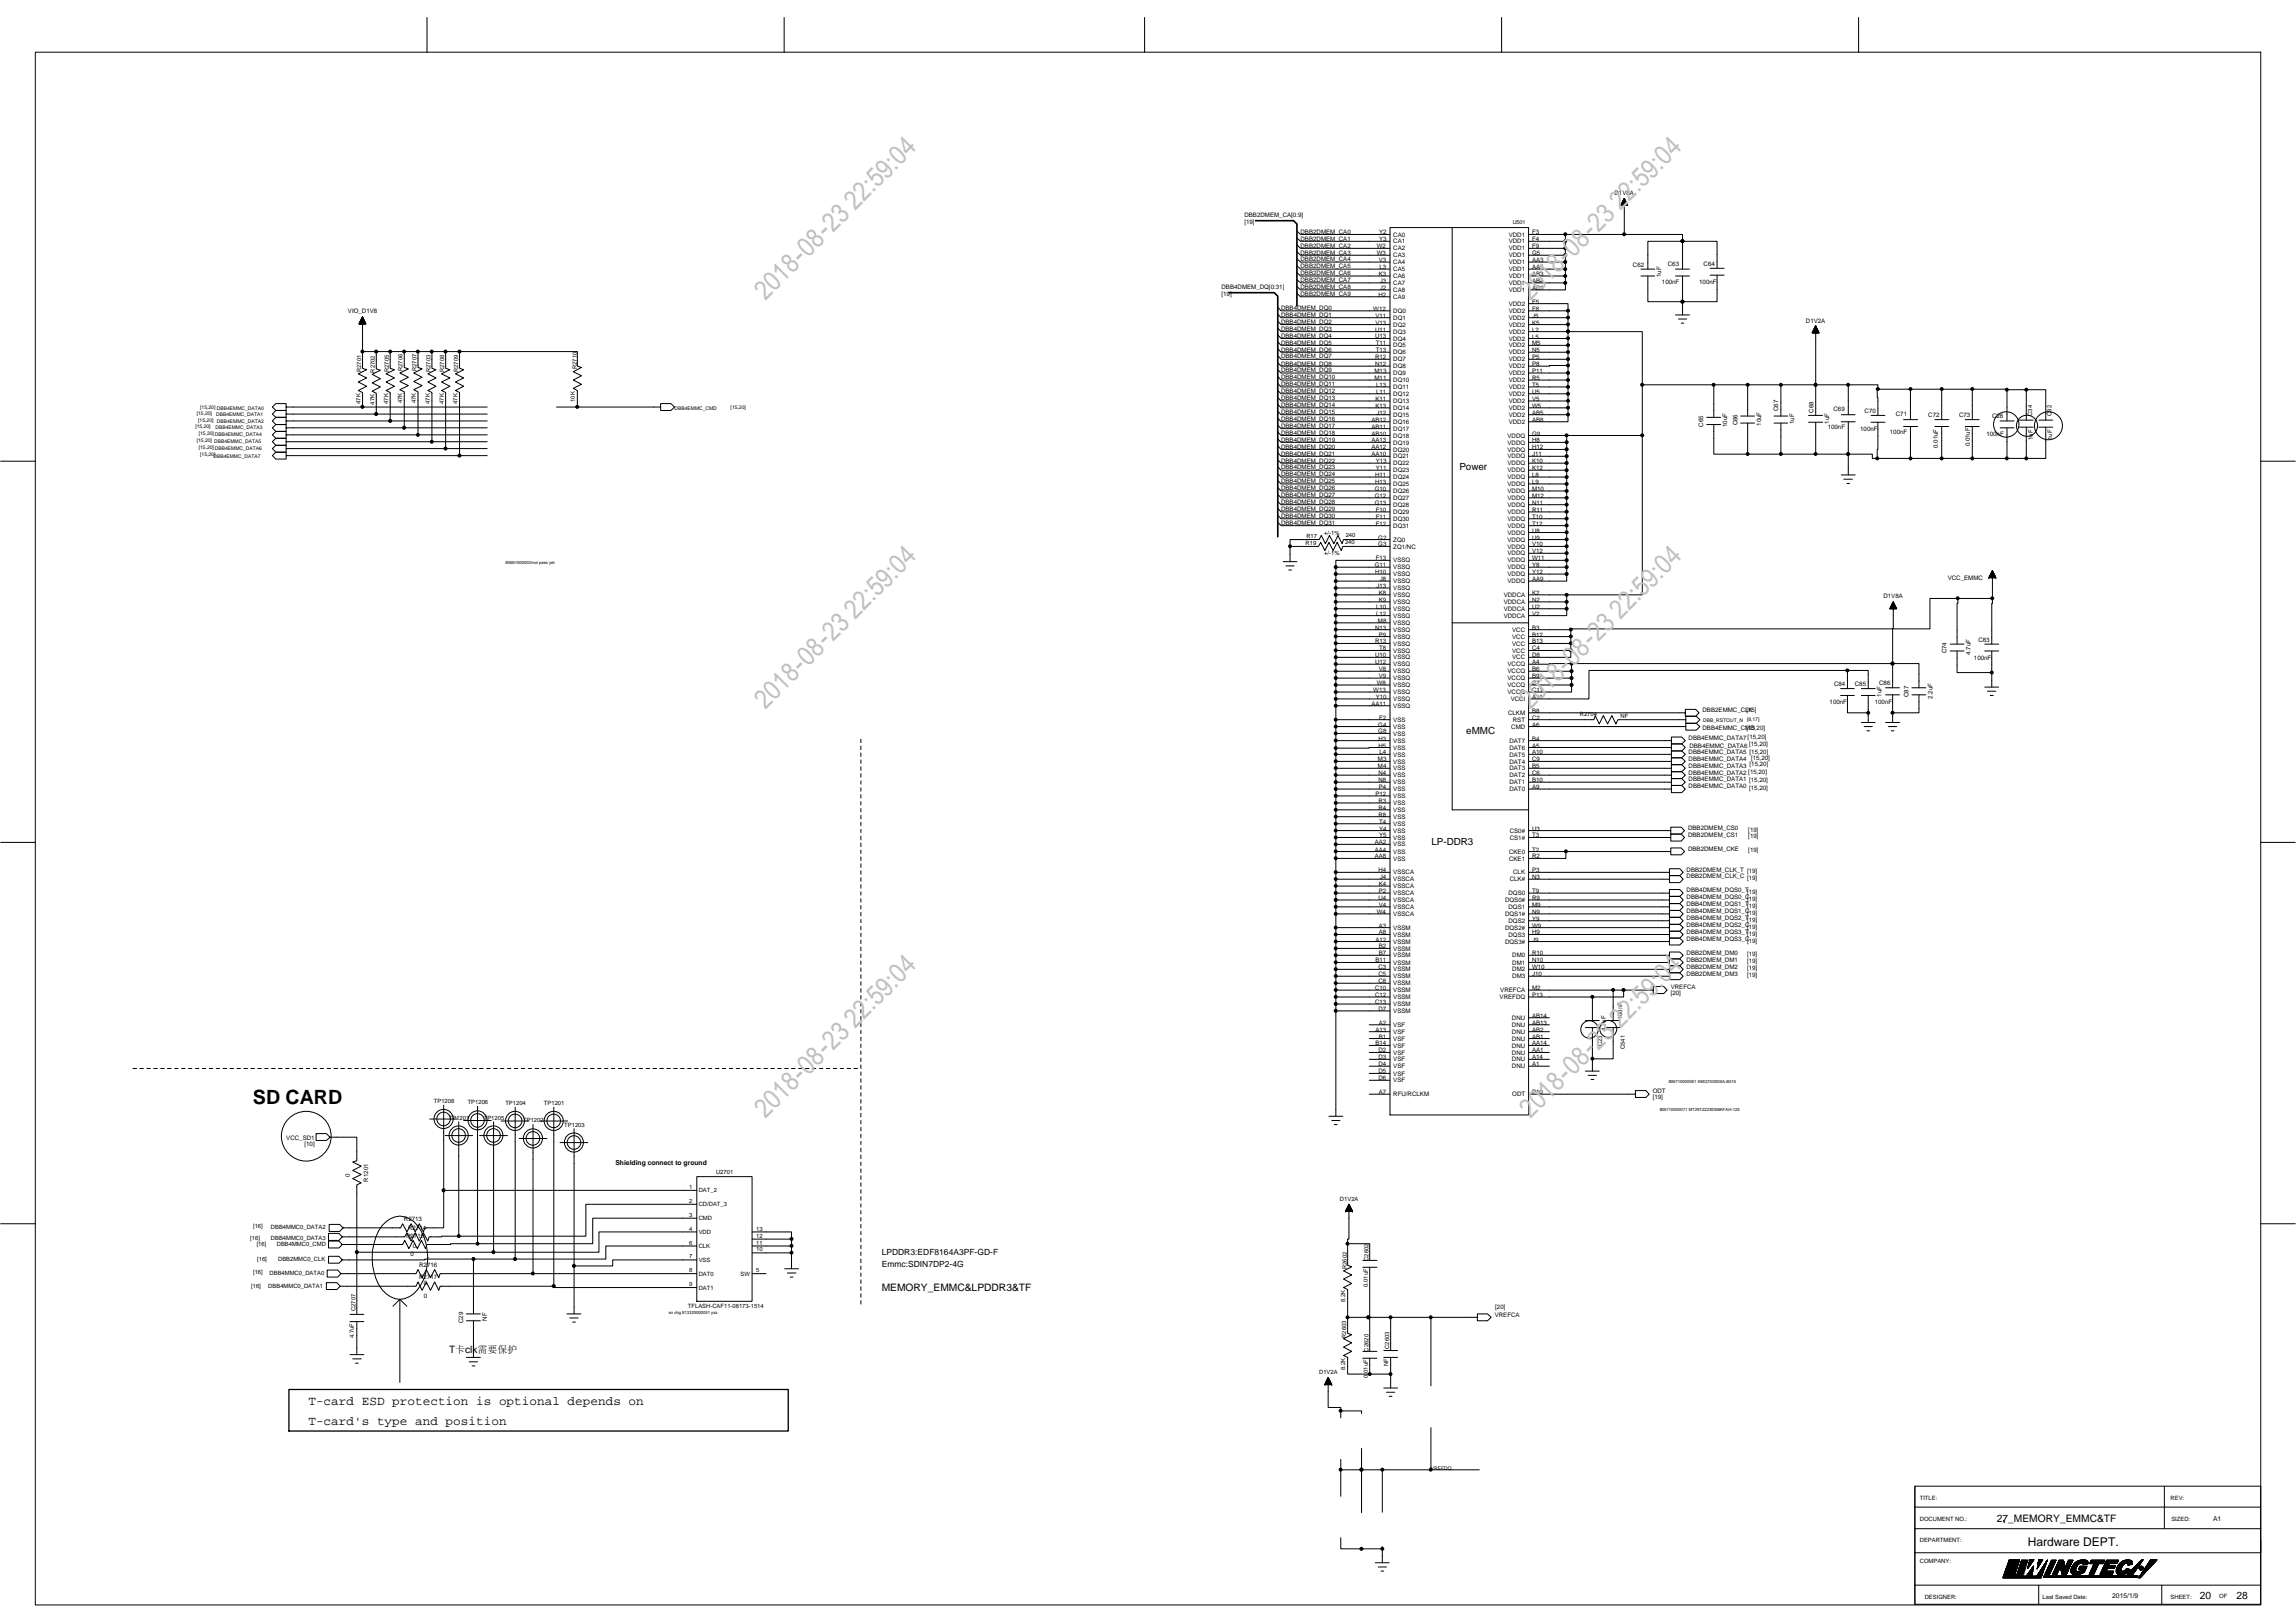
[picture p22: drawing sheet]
<svg xmlns="http://www.w3.org/2000/svg" width="297mm" height="210mm" viewBox="0 0 297 210" stroke-linecap="round" stroke-linejoin="round" font-family="sans-serif">
<defs><g id="words">
<g font-size="3.5" fill="#c0c0c0">
<text x="99" y="38.9" transform="rotate(-45 99 38.9)">2018-08-23 22:59:04</text>
<text x="198" y="38.9" transform="rotate(-45 198 38.9)">2018-08-23 22:59:04</text>
<text x="99" y="91.8" transform="rotate(-45 99 91.8)">2018-08-23 22:59:04</text>
<text x="198" y="91.8" transform="rotate(-45 198 91.8)">2018-08-23 22:59:04</text>
<text x="99" y="144.7" transform="rotate(-45 99 144.7)">2018-08-23 22:59:04</text>
<text x="198" y="144.7" transform="rotate(-45 198 144.7)">2018-08-23 22:59:04</text>
</g>
<text font-size="2.5" x="32.7" y="142.8">SD CARD</text>
<g font-size="1.6">
<text x="39.9" y="181.7">T-card ESD protection is optional depends on</text>
<text x="39.9" y="184.4">T-card's type and position</text>
<text x="262.4" y="200">Hardware DEPT.</text>
</g>
<g font-size="1.3">
<text x="188.8" y="60.9">Power</text>
<text x="189.7" y="94.9">eMMC</text>
<text x="185.2" y="109.3">LP-DDR3</text>
<text x="114.1" y="167">MEMORY_EMMC&amp;LPDDR3&amp;TF</text>
<text x="58.1" y="175">T卡clk需要保护</text>
<text x="258.3" y="196.9">27_MEMORY_EMMC&amp;TF</text>
<text x="284.6" y="206.8">20</text>
<text x="289.3" y="206.9">28</text>
</g>
<g font-size="1.1">
<text x="114.1" y="162.3">LPDDR3:EDF8164A3PF-GD-F</text>
<text x="114.1" y="163.9">Emmc:SDIN7DP2-4G</text>
</g>
<g font-size=".9">
<text x="79.6" y="150.7">Shielding connect to ground</text>
<text x="286.3" y="196.8">A1</text>
<text x="273.3" y="206.8">2015/1/9</text>
</g>
<g font-size=".8">
<text x="161" y="29">[19]</text>
<text x="161" y="28.1">DBB2DMEM_CA[0:9]</text>
<text x="208.9" y="25.2">D1V8A</text>
<text x="168.3" y="30.2">DBB2DMEM_CA0</text>
<text x="168.3" y="31.1">DBB2DMEM_CA1</text>
<text x="168.3" y="32">DBB2DMEM_CA2</text>
<text x="168.3" y="32.9">DBB2DMEM_CA3</text>
<text x="168.3" y="33.8">DBB2DMEM_CA4</text>
<text x="168.3" y="34.7">DBB2DMEM_CA5</text>
<text x="168.3" y="35.6">DBB2DMEM_CA6</text>
<text x="178.1" y="33">W3</text>
<text x="178.1" y="32.1">W2</text>
<text x="178.4" y="35.7">K3</text>
<text x="178.4" y="33.9">V3</text>
<text x="178.4" y="31.2">Y3</text>
<text x="178.4" y="30.3">Y2</text>
<text x="178.5" y="34.8">L3</text>
<text x="180.3" y="36">CA6</text>
<text x="180.3" y="35.1">CA5</text>
<text x="180.3" y="34.2">CA4</text>
<text x="180.3" y="33.3">CA3</text>
<text x="180.3" y="32.4">CA2</text>
<text x="180.3" y="31.5">CA1</text>
<text x="180.3" y="30.6">CA0</text>
<text x="195.2" y="32.4">VDD1</text>
<text x="195.2" y="33.3">VDD1</text>
<text x="195.2" y="31.5">VDD1</text>
<text x="195.2" y="30.6">VDD1</text>
<text x="195.2" y="34.2">VDD1</text>
<text x="195.2" y="35.1">VDD1</text>
<text x="195.2" y="36">VDD1</text>
<text x="198.2" y="32.1">F9</text>
<text x="198.2" y="33">G5</text>
<text x="198.2" y="31.2">F4</text>
<text x="198.2" y="30.3">F3</text>
<text x="198.2" y="33.9">AA3</text>
<text x="198.2" y="34.8">AA5</text>
<text x="198.2" y="35.7">AB3</text>
<text x="211.3" y="34.5">C62</text>
<text x="214.9" y="35.9" transform="rotate(-90 214.9 35.9)">1uF</text>
<text x="215.8" y="34.4">C63</text>
<text x="220.4" y="34.4">C64</text>
<text x="45" y="40.6">VIO_D1V8</text>
<text x="158" y="38.3">[19]</text>
<text x="158" y="37.4">DBB4DMEM_DQ[0:31]</text>
<text x="165.7" y="40.1">DBB4DMEM_DQ0</text>
<text x="165.7" y="41">DBB4DMEM_DQ1</text>
<text x="165.7" y="41.9">DBB4DMEM_DQ2</text>
<text x="168.3" y="36.5">DBB2DMEM_CA7</text>
<text x="168.3" y="37.4">DBB2DMEM_CA8</text>
<text x="168.3" y="38.3">DBB2DMEM_CA9</text>
<text x="177.7" y="40.2">W12</text>
<text x="177.9" y="42">V13</text>
<text x="177.9" y="41.1">V11</text>
<text x="178.3" y="38.4">H2</text>
<text x="178.5" y="37.5">J2</text>
<text x="178.5" y="36.6">J3</text>
<text x="180.3" y="38.7">CA9</text>
<text x="180.3" y="37.8">CA8</text>
<text x="180.3" y="36.9">CA7</text>
<text x="180.3" y="41.4">DQ1</text>
<text x="180.3" y="40.5">DQ0</text>
<text x="195.2" y="36.9">VDD1</text>
<text x="195.2" y="37.8">VDD1</text>
<text x="195.2" y="39.6">VDD2</text>
<text x="195.2" y="40.5">VDD2</text>
<text x="195.2" y="41.4">VDD2</text>
<text x="198.2" y="36.6">AB4</text>
<text x="198.2" y="37.5">AB9</text>
<text x="198.2" y="39.3">F5</text>
<text x="198.2" y="40.2">F8</text>
<text x="198.2" y="41.1">J5</text>
<text x="198.2" y="42">K5</text>
<text x="215" y="36.7">100nF</text>
<text x="219.8" y="36.8">100nF</text>
<text x="233.6" y="41.7">D1V2A</text>
<text x="74.6" y="47.8" transform="rotate(-90 74.6 47.8)">R2710</text>
<text x="165.7" y="42.8">DBB4DMEM_DQ3</text>
<text x="165.7" y="43.7">DBB4DMEM_DQ4</text>
<text x="165.7" y="44.6">DBB4DMEM_DQ5</text>
<text x="165.7" y="45.5">DBB4DMEM_DQ6</text>
<text x="165.7" y="46.4">DBB4DMEM_DQ7</text>
<text x="165.7" y="47.3">DBB4DMEM_DQ8</text>
<text x="177.9" y="47.4">N12</text>
<text x="177.9" y="46.5">R12</text>
<text x="177.9" y="43.8">U13</text>
<text x="177.9" y="42.9">U11</text>
<text x="178" y="44.7">T11</text>
<text x="178" y="45.6">T13</text>
<text x="180.3" y="47.6">DQ8</text>
<text x="180.3" y="45">DQ5</text>
<text x="180.3" y="45.8">DQ6</text>
<text x="180.3" y="46.8">DQ7</text>
<text x="180.3" y="44.1">DQ4</text>
<text x="180.3" y="42.3">DQ2</text>
<text x="180.3" y="43.2">DQ3</text>
<text x="195.2" y="45.8">VDD2</text>
<text x="195.2" y="47.6">VDD2</text>
<text x="195.2" y="45">VDD2</text>
<text x="195.2" y="46.8">VDD2</text>
<text x="195.2" y="42.3">VDD2</text>
<text x="195.2" y="43.2">VDD2</text>
<text x="195.2" y="44.1">VDD2</text>
<text x="198.2" y="45.6">N5</text>
<text x="198.2" y="47.4">P8</text>
<text x="198.2" y="44.7">M5</text>
<text x="198.2" y="46.5">P5</text>
<text x="198.2" y="42.9">L2</text>
<text x="198.2" y="43.8">L5</text>
<text x="46.6" y="52.3" transform="rotate(-90 46.6 52.3)">47K</text>
<text x="46.7" y="48.1" transform="rotate(-90 46.7 48.1)">R2701</text>
<text x="48.4" y="52.4" transform="rotate(-90 48.4 52.4)">47K</text>
<text x="48.5" y="48.2" transform="rotate(-90 48.5 48.2)">R2702</text>
<text x="50.2" y="52.3" transform="rotate(-90 50.2 52.3)">47K</text>
<text x="50.3" y="48.1" transform="rotate(-90 50.3 48.1)">R2705</text>
<text x="52" y="52.2" transform="rotate(-90 52 52.2)">47K</text>
<text x="52.1" y="48" transform="rotate(-90 52.1 48)">R2706</text>
<text x="53.8" y="52.2" transform="rotate(-90 53.8 52.2)">47K</text>
<text x="53.9" y="48" transform="rotate(-90 53.9 48)">R2707</text>
<text x="55.6" y="52.3" transform="rotate(-90 55.6 52.3)">47K</text>
<text x="55.7" y="48.1" transform="rotate(-90 55.7 48.1)">R2703</text>
<text x="57.4" y="52.3" transform="rotate(-90 57.4 52.3)">47K</text>
<text x="57.5" y="48.1" transform="rotate(-90 57.5 48.1)">R2708</text>
<text x="59.2" y="52.3" transform="rotate(-90 59.2 52.3)">47K</text>
<text x="59.3" y="48.1" transform="rotate(-90 59.3 48.1)">R2709</text>
<text x="74.4" y="52" transform="rotate(-90 74.4 52)">10K</text>
<text x="165.7" y="48.2">DBB4DMEM_DQ9</text>
<text x="165.7" y="49.1">DBB4DMEM_DQ10</text>
<text x="165.7" y="50">DBB4DMEM_DQ11</text>
<text x="165.7" y="50.9">DBB4DMEM_DQ12</text>
<text x="165.7" y="51.8">DBB4DMEM_DQ13</text>
<text x="165.7" y="52.7">DBB4DMEM_DQ14</text>
<text x="165.7" y="53.6">DBB4DMEM_DQ15</text>
<text x="177.8" y="48.3">M13</text>
<text x="177.8" y="49.2">M11</text>
<text x="177.9" y="51.9">K11</text>
<text x="177.9" y="52.8">K13</text>
<text x="178" y="50.1">L13</text>
<text x="178" y="50.9">L11</text>
<text x="178.1" y="53.7">J12</text>
<text x="180.3" y="53.9">DQ15</text>
<text x="180.3" y="50.3">DQ11</text>
<text x="180.3" y="52.2">DQ13</text>
<text x="180.3" y="53">DQ14</text>
<text x="180.3" y="51.2">DQ12</text>
<text x="180.3" y="48.5">DQ9</text>
<text x="180.3" y="49.4">DQ10</text>
<text x="195.2" y="48.5">VDD2</text>
<text x="195.2" y="49.4">VDD2</text>
<text x="195.2" y="50.3">VDD2</text>
<text x="195.2" y="51.2">VDD2</text>
<text x="195.2" y="52.2">VDD2</text>
<text x="195.2" y="53">VDD2</text>
<text x="195.2" y="53.9">VDD2</text>
<text x="198.2" y="48.3">P11</text>
<text x="198.2" y="49.2">R5</text>
<text x="198.2" y="50.1">T5</text>
<text x="198.2" y="50.9">U5</text>
<text x="198.2" y="51.9">V5</text>
<text x="198.2" y="52.8">W5</text>
<text x="198.2" y="53.7">AB5</text>
<text x="230" y="53.2" transform="rotate(-90 230 53.2)">C67</text>
<text x="234.6" y="53.4" transform="rotate(-90 234.6 53.4)">C68</text>
<text x="237.2" y="53.2">C69</text>
<text x="241.2" y="53.4">C70</text>
<text x="245.3" y="53.9">C71</text>
<text x="249.5" y="54">C72</text>
<text x="253.4" y="54">C73</text>
<text x="262.9" y="53.8" transform="rotate(-90 262.9 53.8)">C34</text>
<text x="265.4" y="53.8" transform="rotate(-90 265.4 53.8)">C82</text>
<text x="165.7" y="54.5">DBB4DMEM_DQ16</text>
<text x="165.7" y="55.4">DBB4DMEM_DQ17</text>
<text x="165.7" y="56.3">DBB4DMEM_DQ18</text>
<text x="165.7" y="57.2">DBB4DMEM_DQ19</text>
<text x="165.7" y="58">DBB4DMEM_DQ20</text>
<text x="165.7" y="59">DBB4DMEM_DQ21</text>
<text x="165.7" y="59.8">DBB4DMEM_DQ22</text>
<text x="177.4" y="57.2">AA13</text>
<text x="177.4" y="55.5">AB11</text>
<text x="177.4" y="58.1">AA12</text>
<text x="177.4" y="54.6">AB12</text>
<text x="177.4" y="56.3">AB10</text>
<text x="177.4" y="59">AA10</text>
<text x="178" y="59.9">Y13</text>
<text x="180.3" y="57.5">DQ19</text>
<text x="180.3" y="55.7">DQ17</text>
<text x="180.3" y="58.4">DQ20</text>
<text x="180.3" y="54.8">DQ16</text>
<text x="180.3" y="56.6">DQ18</text>
<text x="180.3" y="59.3">DQ21</text>
<text x="195" y="59.3">VDDQ</text>
<text x="195" y="56.6">VDDQ</text>
<text x="195" y="58.4">VDDQ</text>
<text x="195" y="57.5">VDDQ</text>
<text x="195.2" y="54.8">VDD2</text>
<text x="198.2" y="59">J11</text>
<text x="198.2" y="56.3">G9</text>
<text x="198.2" y="58.1">H12</text>
<text x="198.2" y="59.9">K10</text>
<text x="198.2" y="57.2">H8</text>
<text x="198.2" y="54.6">AB8</text>
<text x="220.4" y="55.2" transform="rotate(-90 220.4 55.2)">C65</text>
<text x="223.5" y="55.3" transform="rotate(-90 223.5 55.3)">10uF</text>
<text x="224.8" y="55" transform="rotate(-90 224.8 55)">C66</text>
<text x="227.9" y="55.1" transform="rotate(-90 227.9 55.1)">10uF</text>
<text x="232.1" y="54.9" transform="rotate(-90 232.1 54.9)">1uF</text>
<text x="236.4" y="55.5">100nF</text>
<text x="236.6" y="54.8" transform="rotate(-90 236.6 54.8)">1uF</text>
<text x="240.7" y="55.8">100nF</text>
<text x="244.5" y="56.2">100nF</text>
<text x="250.7" y="58" transform="rotate(-90 250.7 58)">0.01uF</text>
<text x="254.8" y="57.8" transform="rotate(-90 254.8 57.8)">0.01uF</text>
<text x="257" y="56.3">100nF</text>
<text x="257.7" y="54">C28</text>
<text x="263" y="57" transform="rotate(-90 263 57)">1uF</text>
<text x="265.5" y="57" transform="rotate(-90 265.5 57)">1uF</text>
<text x="165.7" y="60.7">DBB4DMEM_DQ23</text>
<text x="165.7" y="61.6">DBB4DMEM_DQ24</text>
<text x="165.7" y="62.5">DBB4DMEM_DQ25</text>
<text x="165.7" y="63.4">DBB4DMEM_DQ26</text>
<text x="165.7" y="64.3">DBB4DMEM_DQ27</text>
<text x="165.7" y="65.2">DBB4DMEM_DQ28</text>
<text x="177.9" y="63.5">G10</text>
<text x="177.9" y="64.4">G12</text>
<text x="177.9" y="65.3">G13</text>
<text x="177.9" y="62.6">H13</text>
<text x="177.9" y="61.7">H11</text>
<text x="178" y="60.8">Y11</text>
<text x="180.3" y="63.8">DQ26</text>
<text x="180.3" y="62.9">DQ25</text>
<text x="180.3" y="64.7">DQ27</text>
<text x="180.3" y="65.6">DQ28</text>
<text x="180.3" y="62">DQ24</text>
<text x="180.3" y="61.1">DQ23</text>
<text x="180.3" y="60.2">DQ22</text>
<text x="195" y="62">VDDQ</text>
<text x="195" y="62.9">VDDQ</text>
<text x="195" y="65.6">VDDQ</text>
<text x="195" y="63.8">VDDQ</text>
<text x="195" y="60.2">VDDQ</text>
<text x="195" y="61.1">VDDQ</text>
<text x="195" y="64.7">VDDQ</text>
<text x="198.2" y="61.7">L8</text>
<text x="198.2" y="62.6">L9</text>
<text x="198.2" y="65.3">N11</text>
<text x="198.2" y="63.5">M10</text>
<text x="198.2" y="60.8">K12</text>
<text x="198.2" y="64.4">M12</text>
<text x="165.7" y="66.1">DBB4DMEM_DQ29</text>
<text x="165.7" y="67">DBB4DMEM_DQ30</text>
<text x="165.7" y="67.9">DBB4DMEM_DQ31</text>
<text x="168.9" y="70.5">R19</text>
<text x="169" y="69.6">R17</text>
<text x="171.3" y="71.9">+/-1%</text>
<text x="171.3" y="69.2">+/-1%</text>
<text x="174" y="70.4">240</text>
<text x="174.1" y="69.5">240</text>
<text x="178" y="68">F12</text>
<text x="178" y="66.2">F10</text>
<text x="178" y="67.1">F11</text>
<text x="178.3" y="69.8">G2</text>
<text x="178.3" y="70.7">G3</text>
<text x="180.3" y="68.3">DQ31</text>
<text x="180.3" y="66.5">DQ29</text>
<text x="180.3" y="70.1">ZQ0</text>
<text x="180.3" y="67.4">DQ30</text>
<text x="180.3" y="71">ZQ1/NC</text>
<text x="195" y="66.5">VDDQ</text>
<text x="195" y="67.4">VDDQ</text>
<text x="195" y="68.3">VDDQ</text>
<text x="195" y="69.2">VDDQ</text>
<text x="195" y="70.1">VDDQ</text>
<text x="195" y="71">VDDQ</text>
<text x="195" y="71.9">VDDQ</text>
<text x="198.2" y="66.2">R11</text>
<text x="198.2" y="67.1">T10</text>
<text x="198.2" y="68">T12</text>
<text x="198.2" y="68.9">U8</text>
<text x="198.2" y="69.8">U9</text>
<text x="198.2" y="70.7">V10</text>
<text x="198.2" y="71.6">V12</text>
<text x="177.9" y="73.4">G11</text>
<text x="177.9" y="74.3">H10</text>
<text x="178" y="72.5">F13</text>
<text x="178.1" y="76.1">J13</text>
<text x="178.4" y="77">K8</text>
<text x="178.4" y="77.9">K9</text>
<text x="178.5" y="75.2">J8</text>
<text x="180.3" y="72.8">VSSQ</text>
<text x="180.3" y="73.7">VSSQ</text>
<text x="180.3" y="74.5">VSSQ</text>
<text x="180.3" y="75.5">VSSQ</text>
<text x="180.3" y="76.3">VSSQ</text>
<text x="180.3" y="77.2">VSSQ</text>
<text x="194.5" y="77.2">VDDCA</text>
<text x="195" y="72.8">VDDQ</text>
<text x="195" y="73.7">VDDQ</text>
<text x="195" y="74.6">VDDQ</text>
<text x="195" y="75.5">VDDQ</text>
<text x="198.2" y="77.9">N2</text>
<text x="198.2" y="77">K2</text>
<text x="198.2" y="72.5">W11</text>
<text x="198.2" y="73.4">Y8</text>
<text x="198.2" y="74.3">Y12</text>
<text x="198.2" y="75.2">AA9</text>
<text x="243.7" y="77.4">D1V8A</text>
<text x="252" y="75">VCC_EMMC</text>
<text x="177.9" y="81.5">N13</text>
<text x="177.9" y="83.2">R13</text>
<text x="178" y="78.8">L10</text>
<text x="178" y="79.6">L12</text>
<text x="178.3" y="80.6">M8</text>
<text x="178.4" y="82.4">P9</text>
<text x="180.3" y="78.1">VSSQ</text>
<text x="180.3" y="79">VSSQ</text>
<text x="180.3" y="79.9">VSSQ</text>
<text x="180.3" y="80.9">VSSQ</text>
<text x="180.3" y="81.7">VSSQ</text>
<text x="180.3" y="82.6">VSSQ</text>
<text x="180.3" y="83.5">VSSQ</text>
<text x="194.5" y="78.1">VDDCA</text>
<text x="194.5" y="79">VDDCA</text>
<text x="194.5" y="79.9">VDDCA</text>
<text x="195.6" y="81.7">VCC</text>
<text x="195.6" y="82.6">VCC</text>
<text x="195.6" y="83.5">VCC</text>
<text x="198.2" y="78.8">U2</text>
<text x="198.2" y="81.5">B3</text>
<text x="198.2" y="82.4">B12</text>
<text x="198.2" y="83.2">B13</text>
<text x="198.2" y="79.7">V2</text>
<text x="255.9" y="83">C83</text>
<text x="177.7" y="89.5">W13</text>
<text x="177.9" y="85">U10</text>
<text x="177.9" y="85.9">U12</text>
<text x="178.1" y="88.6">W8</text>
<text x="178.4" y="86.8">V8</text>
<text x="178.4" y="87.7">V9</text>
<text x="178.4" y="84.2">T8</text>
<text x="180.3" y="84.4">VSSQ</text>
<text x="180.3" y="85.3">VSSQ</text>
<text x="180.3" y="86.2">VSSQ</text>
<text x="180.3" y="87.1">VSSQ</text>
<text x="180.3" y="88">VSSQ</text>
<text x="180.3" y="88.9">VSSQ</text>
<text x="180.3" y="89.8">VSSQ</text>
<text x="195" y="86.2">VCCQ</text>
<text x="195" y="87.1">VCCQ</text>
<text x="195" y="88.9">VCCQ</text>
<text x="195" y="89.8">VCCQ</text>
<text x="195" y="88">VCCQ</text>
<text x="195.6" y="84.4">VCC</text>
<text x="195.6" y="85.3">VCC</text>
<text x="198.2" y="84.2">C4</text>
<text x="198.2" y="85">D8</text>
<text x="198.2" y="85.9">A4</text>
<text x="198.2" y="86.8">B6</text>
<text x="198.2" y="88.6">C7</text>
<text x="198.2" y="89.5">C11</text>
<text x="198.2" y="87.7">B9</text>
<text x="237.3" y="88.8">C84</text>
<text x="240" y="88.8">C85</text>
<text x="243.1" y="88.7">C86</text>
<text x="251.8" y="84.5" transform="rotate(-90 251.8 84.5)">C74</text>
<text x="254.9" y="84.7" transform="rotate(-90 254.9 84.7)">4.7uF</text>
<text x="255.4" y="85.4">100nF</text>
<text x="177.4" y="91.3">AA11</text>
<text x="178" y="90.4">Y10</text>
<text x="178.3" y="94">G4</text>
<text x="178.3" y="94.9">G8</text>
<text x="178.3" y="95.8">H3</text>
<text x="178.4" y="93.1">F2</text>
<text x="180.3" y="90.7">VSSQ</text>
<text x="180.3" y="91.6">VSSQ</text>
<text x="180.3" y="93.4">VSS</text>
<text x="180.3" y="94.3">VSS</text>
<text x="180.3" y="95.2">VSS</text>
<text x="195.1" y="92.5">CLKM</text>
<text x="195.4" y="90.7">VCCI</text>
<text x="195.5" y="94.3">CMD</text>
<text x="195.7" y="93.4">RST</text>
<text x="198.2" y="92.2">B8</text>
<text x="198.2" y="93.1">C2</text>
<text x="198.2" y="94">A6</text>
<text x="198.2" y="95.8">B4</text>
<text x="198.2" y="90.4">A11</text>
<text x="204.4" y="92.7">R2704</text>
<text x="209.7" y="92.8">NF</text>
<text x="218.5" y="95.7">DBB4EMMC_DATA7[15,20]</text>
<text x="220.3" y="92.1">DBB2EMMC_CLK</text>
<text x="220.3" y="94.5">DBB4EMMC_CMD</text>
<text x="225.9" y="92.1">[15]</text>
<text x="225.9" y="94.4">[15,20]</text>
<text x="236.7" y="91.1">100nF</text>
<text x="242.5" y="91.1">100nF</text>
<text x="243.4" y="90.1" transform="rotate(-90 243.4 90.1)">1uF</text>
<text x="246.9" y="90.2" transform="rotate(-90 246.9 90.2)">C87</text>
<text x="250" y="90.4" transform="rotate(-90 250 90.4)">2.2uF</text>
<text x="178.3" y="98.5">M3</text>
<text x="178.3" y="99.4">M4</text>
<text x="178.3" y="100.3">N4</text>
<text x="178.3" y="101.2">N8</text>
<text x="178.3" y="96.7">H5</text>
<text x="178.5" y="97.6">L4</text>
<text x="180.3" y="100.6">VSS</text>
<text x="180.3" y="101.5">VSS</text>
<text x="180.3" y="96.1">VSS</text>
<text x="180.3" y="97">VSS</text>
<text x="180.3" y="97.9">VSS</text>
<text x="180.3" y="98.8">VSS</text>
<text x="180.3" y="99.7">VSS</text>
<text x="195.3" y="96.1">DAT7</text>
<text x="195.3" y="97">DAT6</text>
<text x="195.3" y="97.9">DAT5</text>
<text x="195.3" y="98.8">DAT4</text>
<text x="195.3" y="99.7">DAT3</text>
<text x="195.3" y="100.6">DAT2</text>
<text x="195.3" y="101.5">DAT1</text>
<text x="198.2" y="96.7">A5</text>
<text x="198.2" y="97.6">A10</text>
<text x="198.2" y="98.5">C9</text>
<text x="198.2" y="99.4">B5</text>
<text x="198.2" y="100.3">C6</text>
<text x="198.2" y="101.2">B10</text>
<text x="218.5" y="102">DBB4EMMC_DATA0</text>
<text x="218.5" y="101.1">DBB4EMMC_DATA1 [15,20]</text>
<text x="218.5" y="100.2">DBB4EMMC_DATA2 [15,20]</text>
<text x="218.5" y="99.3">DBB4EMMC_DATA3 [15,20]</text>
<text x="218.5" y="98.4">DBB4EMMC_DATA4</text>
<text x="218.5" y="97.5">DBB4EMMC_DATA5 [15,20]</text>
<text x="218.6" y="96.7">DBB4EMMC_DATA6 [15,20]</text>
<text x="226.5" y="98.3">[15,20]</text>
<text x="177.9" y="103">P12</text>
<text x="178.3" y="103.9">R3</text>
<text x="178.3" y="104.8">R4</text>
<text x="178.3" y="105.7">R8</text>
<text x="178.4" y="102.1">P4</text>
<text x="178.4" y="106.6">T4</text>
<text x="178.4" y="107.5">Y4</text>
<text x="180.3" y="102.4">VSS</text>
<text x="180.3" y="103.3">VSS</text>
<text x="180.3" y="104.2">VSS</text>
<text x="180.3" y="105.1">VSS</text>
<text x="180.3" y="105.9">VSS</text>
<text x="180.3" y="106.8">VSS</text>
<text x="180.3" y="107.7">VSS</text>
<text x="195.3" y="102.4">DAT0</text>
<text x="195.3" y="107.7">CS0#</text>
<text x="198.2" y="102.1">A9</text>
<text x="198.2" y="107.5">U3</text>
<text x="218.4" y="107.4">DBB2DMEM_CS0</text>
<text x="226.2" y="107.6">[19]</text>
<text x="226.3" y="102.2">[15,20]</text>
<text x="177.9" y="109.2">AA2</text>
<text x="177.9" y="110.2">AA4</text>
<text x="177.9" y="111.1">AA8</text>
<text x="178.3" y="112.9">H4</text>
<text x="178.4" y="108.4">Y5</text>
<text x="178.5" y="113.7">J4</text>
<text x="180.3" y="108.6">VSS</text>
<text x="180.3" y="109.5">VSS</text>
<text x="180.3" y="110.4">VSS</text>
<text x="180.3" y="111.3">VSS</text>
<text x="180.3" y="113.1">VSSCA</text>
<text x="195.2" y="110.4">CKE0</text>
<text x="195.2" y="111.3">CKE1</text>
<text x="195.3" y="108.6">CS1#</text>
<text x="195.8" y="113.1">CLK</text>
<text x="198.2" y="108.4">T3</text>
<text x="198.2" y="110.2">T2</text>
<text x="198.2" y="111.1">R2</text>
<text x="198.2" y="112.9">P3</text>
<text x="198.2" y="113.7">N3</text>
<text x="218.2" y="112.8">DBB2DMEM_CLK_T</text>
<text x="218.2" y="113.6">DBB2DMEM_CLK_C</text>
<text x="218.4" y="110.1">DBB2DMEM_CKE</text>
<text x="218.4" y="108.3">DBB2DMEM_CS1</text>
<text x="226" y="113">[19]</text>
<text x="226" y="113.9">[19]</text>
<text x="226.2" y="110.3">[19]</text>
<text x="226.2" y="108.5">[19]</text>
<text x="178.1" y="118.2">W4</text>
<text x="178.3" y="116.4">U4</text>
<text x="178.4" y="115.5">P2</text>
<text x="178.4" y="117.3">V4</text>
<text x="178.4" y="114.6">K4</text>
<text x="180.3" y="115.8">VSSCA</text>
<text x="180.3" y="116.7">VSSCA</text>
<text x="180.3" y="117.6">VSSCA</text>
<text x="180.3" y="118.5">VSSCA</text>
<text x="180.3" y="114">VSSCA</text>
<text x="180.3" y="114.9">VSSCA</text>
<text x="194.7" y="116.7">DQS0#</text>
<text x="194.7" y="118.5">DQS1#</text>
<text x="195.2" y="115.8">DQS0</text>
<text x="195.2" y="117.6">DQS1</text>
<text x="195.2" y="119.4">DQS2</text>
<text x="195.3" y="114">CLK#</text>
<text x="198.2" y="115.5">T9</text>
<text x="198.2" y="116.4">R9</text>
<text x="198.2" y="117.3">M9</text>
<text x="198.2" y="118.2">N9</text>
<text x="198.2" y="119.1">Y9</text>
<text x="218.2" y="115.4">DBB4DMEM_DQS0_T</text>
<text x="218.2" y="116.3">DBB4DMEM_DQS0_C</text>
<text x="218.2" y="117.2">DBB4DMEM_DQS1_T</text>
<text x="218.2" y="118.1">DBB4DMEM_DQS1_C</text>
<text x="218.2" y="119">DBB4DMEM_DQS2_T</text>
<text x="218.2" y="120">DBB4DMEM_DQS2_C</text>
<text x="226" y="115.7">[19]</text>
<text x="226" y="116.5">[19]</text>
<text x="226" y="117.5">[19]</text>
<text x="226" y="118.4">[19]</text>
<text x="226" y="119.3">[19]</text>
<text x="177.9" y="121.8">A12</text>
<text x="177.9" y="124.5">B11</text>
<text x="178.3" y="125.4">C3</text>
<text x="178.4" y="120">A3</text>
<text x="178.4" y="120.9">A8</text>
<text x="178.4" y="122.7">B2</text>
<text x="178.4" y="123.6">B7</text>
<text x="180.3" y="120.3">VSSM</text>
<text x="180.3" y="121.2">VSSM</text>
<text x="180.3" y="122.1">VSSM</text>
<text x="180.3" y="123">VSSM</text>
<text x="180.3" y="123.9">VSSM</text>
<text x="180.3" y="124.8">VSSM</text>
<text x="180.3" y="125.7">VSSM</text>
<text x="194.7" y="120.3">DQS2#</text>
<text x="194.7" y="122.1">DQS3#</text>
<text x="195.2" y="121.2">DQS3</text>
<text x="195.6" y="123.9">DM0</text>
<text x="195.6" y="124.8">DM1</text>
<text x="195.6" y="125.7">DM2</text>
<text x="198.2" y="120">W9</text>
<text x="198.2" y="120.9">H9</text>
<text x="198.2" y="121.8">J9</text>
<text x="198.2" y="123.6">R10</text>
<text x="198.2" y="124.5">N10</text>
<text x="198.2" y="125.4">W10</text>
<text x="218.2" y="123.5">DBB2DMEM_DM0</text>
<text x="218.2" y="124.4">DBB2DMEM_DM1</text>
<text x="218.2" y="125.3">DBB2DMEM_DM2</text>
<text x="218.2" y="120.8">DBB4DMEM_DQS3_T</text>
<text x="218.2" y="121.7">DBB4DMEM_DQS3_C</text>
<text x="226" y="123.7">[19]</text>
<text x="226" y="124.6">[19]</text>
<text x="226" y="125.5">[19]</text>
<text x="226" y="120.2">[19]</text>
<text x="226" y="121.1">[19]</text>
<text x="226" y="121.9">[19]</text>
<text x="177.9" y="128.1">C10</text>
<text x="177.9" y="129">C12</text>
<text x="177.9" y="129.9">C13</text>
<text x="178.3" y="126.3">C5</text>
<text x="178.3" y="127.2">C8</text>
<text x="178.3" y="130.8">D7</text>
<text x="180.3" y="126.6">VSSM</text>
<text x="180.3" y="127.5">VSSM</text>
<text x="180.3" y="128.4">VSSM</text>
<text x="180.3" y="129.3">VSSM</text>
<text x="180.3" y="130.2">VSSM</text>
<text x="180.3" y="131.1">VSSM</text>
<text x="194" y="129.3">VREFDQ</text>
<text x="194.1" y="128.4">VREFCA</text>
<text x="195.6" y="132">DNU</text>
<text x="195.6" y="126.6">DM3</text>
<text x="198.2" y="131.7">AB14</text>
<text x="198.2" y="126.3">J10</text>
<text x="198.2" y="128.1">M2</text>
<text x="198.2" y="129">P13</text>
<text x="209.9" y="131.9" transform="rotate(-90 209.9 131.9)">100nF</text>
<text x="216.2" y="128.7">[20]</text>
<text x="216.2" y="128">VREFCA</text>
<text x="218.2" y="126.2">DBB2DMEM_DM3</text>
<text x="226" y="126.4">[19]</text>
<text x="177.9" y="135.3">B14</text>
<text x="177.9" y="133.5">A13</text>
<text x="178.3" y="136.2">D2</text>
<text x="178.3" y="137.1">D3</text>
<text x="178.3" y="137.9">D4</text>
<text x="178.4" y="132.6">A2</text>
<text x="178.4" y="134.4">B1</text>
<text x="180.3" y="134.6">VSF</text>
<text x="180.3" y="135.5">VSF</text>
<text x="180.3" y="136.4">VSF</text>
<text x="180.3" y="137.3">VSF</text>
<text x="180.3" y="132.9">VSF</text>
<text x="180.3" y="133.8">VSF</text>
<text x="195.6" y="137.3">DNU</text>
<text x="195.6" y="136.4">DNU</text>
<text x="195.6" y="135.5">DNU</text>
<text x="195.6" y="134.6">DNU</text>
<text x="195.6" y="133.8">DNU</text>
<text x="195.6" y="132.9">DNU</text>
<text x="198.2" y="137.9">A1</text>
<text x="198.2" y="137.1">A14</text>
<text x="198.2" y="136.2">AA1</text>
<text x="198.2" y="135.3">AA14</text>
<text x="198.2" y="134.4">AB1</text>
<text x="198.2" y="133.5">AB2</text>
<text x="198.2" y="132.6">AB13</text>
<text x="207.3" y="135.3" transform="rotate(-90 207.3 135.3)">C23</text>
<text x="207.7" y="133.4" transform="rotate(-90 207.7 133.4)">4.7uF</text>
<text x="210.2" y="135.7" transform="rotate(-90 210.2 135.7)">C541</text>
<text x="56.1" y="142.7">TP1208</text>
<text x="60.5" y="142.9">TP1206</text>
<text x="65.4" y="143">TP1204</text>
<text x="70.4" y="143">TP1201</text>
<text x="178.3" y="138.9">D5</text>
<text x="178.3" y="139.8">D6</text>
<text x="178.4" y="141.6">A7</text>
<text x="180.3" y="141.8">RFU/RCLKM</text>
<text x="180.3" y="138.2">VSF</text>
<text x="180.3" y="139.1">VSF</text>
<text x="180.3" y="140">VSF</text>
<text x="195.6" y="138.2">DNU</text>
<text x="195.6" y="141.8">ODT</text>
<text x="198.2" y="141.6">P10</text>
<text x="213.8" y="142.2">[19]</text>
<text x="213.8" y="141.5">ODT</text>
<text x="37" y="147.5">VCC_SD1</text>
<text x="39.4" y="148.3">[10]</text>
<text x="58.1" y="144.9">TP1207</text>
<text x="62.6" y="144.9">TP1205</text>
<text x="67.7" y="145.2">TP1202</text>
<text x="73" y="145.8">TP1203</text>
<text x="45.3" y="152.3" transform="rotate(-90 45.3 152.3)">0</text>
<text x="47.6" y="152.9" transform="rotate(-90 47.6 152.9)">R1201</text>
<text x="89.2" y="153.8">1</text>
<text x="89.2" y="155.6">2</text>
<text x="90.4" y="154.3">DAT_2</text>
<text x="92.6" y="151.9">U2701</text>
<text x="173.4" y="155.4">D1V2A</text>
<text x="32.4" y="160.4">[16]</text>
<text x="32.7" y="158.9">[16]</text>
<text x="33.2" y="161.3">[16]</text>
<text x="35" y="160.4">DBB4MMC0_DATA3</text>
<text x="35" y="159">DBB4MMC0_DATA2</text>
<text x="35.8" y="161.3">DBB4MMC0_CMD</text>
<text x="52.3" y="158">R2713</text>
<text x="52.5" y="160.1">R2715</text>
<text x="52.8" y="159.1">R2714</text>
<text x="52.8" y="160.3">0</text>
<text x="53.4" y="161.5">0</text>
<text x="89.2" y="157.4">3</text>
<text x="89.2" y="159.2">4</text>
<text x="89.2" y="161">6</text>
<text x="90.4" y="156.1">CD/DAT_3</text>
<text x="90.4" y="157.9">CMD</text>
<text x="90.4" y="159.6">VDD</text>
<text x="90.4" y="161.5">CLK</text>
<text x="97.8" y="159.2">13</text>
<text x="97.8" y="160.1">12</text>
<text x="97.8" y="161">11</text>
<text x="97.8" y="161.9">10</text>
<text x="32.5" y="166.6">[16]</text>
<text x="32.7" y="164.8">[16]</text>
<text x="33.3" y="163.2">[16]</text>
<text x="34.7" y="166.7">DBB4MMC0_DATA1</text>
<text x="34.9" y="165">DBB4MMC0_DATA0</text>
<text x="36" y="163.2">DBB2MMC0_CLK</text>
<text x="53.1" y="162.5">0</text>
<text x="54.2" y="163.9">R2716</text>
<text x="54.2" y="165.5">R2717</text>
<text x="54.8" y="166.2">0</text>
<text x="54.8" y="167.9">0</text>
<text x="89.2" y="162.8">7</text>
<text x="89.2" y="164.6">8</text>
<text x="89.2" y="166.4">9</text>
<text x="90.4" y="163.3">VSS</text>
<text x="90.4" y="165">DAT0</text>
<text x="90.4" y="166.8">DAT1</text>
<text x="95.8" y="165">SW</text>
<text x="97.8" y="164.6">5</text>
<text x="174.3" y="164.2" transform="rotate(-90 174.3 164.2)">R2602</text>
<text x="177" y="166.5" transform="rotate(-90 177 166.5)">0.01uF</text>
<text x="177" y="163.1" transform="rotate(-90 177 163.1)">C2602</text>
<text x="45.8" y="173.1" transform="rotate(-90 45.8 173.1)">4.7uF</text>
<text x="46" y="169.7" transform="rotate(-90 46 169.7)">C2707</text>
<text x="59.9" y="171.2" transform="rotate(-90 59.9 171.2)">C29</text>
<text x="63" y="170.9" transform="rotate(-90 63 170.9)">NF</text>
<text x="89" y="169.2">TFLASH-CAF11-08173-1514</text>
<text x="174" y="168.4" transform="rotate(-90 174 168.4)">8.2K</text>
<text x="174.2" y="173.1" transform="rotate(-90 174.2 173.1)">R2603</text>
<text x="193.4" y="170.3">VREFCA</text>
<text x="193.4" y="169.4">[20]</text>
<text x="170.7" y="177.8">D1V2A</text>
<text x="174" y="177.2" transform="rotate(-90 174 177.2)">8.2K</text>
<text x="177" y="178.3" transform="rotate(-90 177 178.3)">0.01uF</text>
<text x="177" y="174.9" transform="rotate(-90 177 174.9)">C2620</text>
<text x="179.6" y="176.8" transform="rotate(-90 179.6 176.8)">NF</text>
<text x="179.7" y="174.5" transform="rotate(-90 179.7 174.5)">C2603</text>
<text x="248.4" y="196.8">DOCUMENT NO.:</text>
<text x="248.4" y="194.1">TITLE:</text>
<text x="280.8" y="194">REV:</text>
<text x="280.9" y="196.8">SIZED:</text>
<text x="248.4" y="199.5">DEPARTMENT:</text>
<text x="248.4" y="202.2">COMPANY:</text>
<text x="249" y="206.8">DESIGNER:</text>
<text x="264.2" y="206.8">Last Saved Date:</text>
<text x="280.8" y="206.8">SHEET:</text>
<text x="287.1" y="206.7">OF</text>
</g>
<text font-size=".7" x="195.7" y="29">U501</text>
<g font-size=".6">
<text x="25.5" y="53.7">[15,20]</text>
<text x="25.9" y="52.9">[15,20]</text>
<text x="28" y="53.8">DBB4EMMC_DATA1</text>
<text x="28.1" y="53">DBB4EMMC_DATA0</text>
<text x="87.3" y="53">DBB4EMMC_CMD</text>
<text x="94.5" y="52.9">[15,20]</text>
<text x="25.3" y="55.4">[15,20]</text>
<text x="25.5" y="57.2">[15,20]</text>
<text x="25.7" y="54.5">[15,20]</text>
<text x="25.7" y="56.3">[15,20] DBB4EMMC_DATA4</text>
<text x="25.7" y="58.1">[15,20]</text>
<text x="25.9" y="59">[15,20]</text>
<text x="27.6" y="59.2">DBB4EMMC_DATA7</text>
<text x="27.7" y="57.3">DBB4EMMC_DATA5</text>
<text x="27.8" y="58.2">DBB4EMMC_DATA6</text>
<text x="27.9" y="55.5">DBB4EMMC_DATA3</text>
<text x="28.1" y="54.7">DBB4EMMC_DATA2</text>
<text x="220.4" y="93.4">DBB_RSTOUT_N</text>
<text x="226" y="93.2">[8,17]</text>
<text x="185.1" y="190.2">VREFDQ</text>
</g>
<g font-size=".5">
<text x="65.4" y="73">80661000002/not pass yet</text>
<text x="214.7" y="143.7">806710000071 MT29TZZZ8D5BKFAH-125</text>
<text x="215.9" y="140.1">806710000061 KMQ7X000SA-B315</text>
<text x="86.5" y="170.1">sn chg 813320000051 ysz</text>
</g>
</g></defs>
<g fill="none" stroke="#000" stroke-width=".13">
<path d="M4.6 6.8h287.9v200.8h-287.9zM55.2 2.3v4.5M101.4 2.3v4.5M148.1 2.3v4.5M194.3 2.3v4.5M240.4 2.3v4.5M165.3 39.8l.4 .4h14.1M167.8 29.9l.5 .4h11.5M167.8 30.8l.5 .4h11.5M167.8 31.7l.5 .4h11.5M167.8 32.6l.5 .4h11.5M167.8 33.5l.5 .4h11.5"/>
<path d="M167.8 34.4l.5 .4h11.5M167.8 35.3l.5 .4h11.5M167.8 36.2l.5 .4h11.5M167.8 37.1l.5 .4h11.5M167.8 38l.5 .4h11.5M179.8 29.4h18v114.9h-18zM187.9 29.4v75.4h9.9M197.8 31.2h4.7M197.8 33.9h4.7M197.8 39.3h5.1v.9M197.8 35.7h4.7M197.8 36.6h4.7"/>
<path d="M197.8 34.8h4.7M197.8 30.3h12.3M202.5 35.7v1.8h-4.7M202.5 33h-4.7M202.5 32.1h-4.7M202.5 30.3v5.4M209.7 26.5h.8M209.8 26.5h.7h.1h-.9M209.8 26.4v.2M209.8 26.4h.7M209.8 26.3h.7M209.8 26.2v.4"/>
<path d="M209.8 26.3h.6v.3M209.9 26.2v.4M209.9 26.2h.5M209.9 26.1h.5M209.9 26.1h.4M209.9 26v.6M209.9 26h.4M210 25.9v.7M210 26h.3M210 25.9h.3M210 25.9h.2M210.1 25.9h.1v.7"/>
<path d="M210.1 25.8h.1v.8M210.1 25.7v.9M210.1 25.7l.1 .1v.8M210.1 30.3h7.6v.9M210.1 25.7h.1M210.1 25.7l.5 .9h-.9l.4-.9v4.6M210.2 25.8h-.1v.8M210.3 26v.6M210.4 26.1v.5M210.4 26.2v.4M210.4 26.3h-.6v.3M210.5 26.3v.3"/>
<path d="M210.5 26.4v.2M210.5 26.4h-.7v.2M212.3 35.7h1.8M212.3 34.8h1.8M213.2 35.7v3.3h4.5v1.7M216.8 35.7h1.8M216.8 34.8h1.8M217.7 31.2v3.6M217.7 31.2h4.4v3.5M217.7 31.2h-4.5v3.6M221.3 35.6h1.8M221.3 34.7h1.8"/>
<path d="M222.1 35.6v3.4h-4.4v-3.3M.1 59.7h4.5M37 52.7v-.5h-1.3l-.5 .5 .5 .4h1.3v-.4h26M37 53.6v-.5h-1.3l-.5 .5 .5 .4h1.3v-.4h26M37 54.5v-.5h-1.3l-.5 .5 .5 .4h1.3v-.4h26M46.4 41.9h.9h-.8M46.5 41.8h.8M46.5 41.9v-.1h.8v.1M46.6 41.6v.3M46.6 41.7h.6M46.6 41.9v-.3h.6v.3M46.6 41.6h.6"/>
<path d="M46.6 41.9v-.4h.6v.4M46.7 41.4v.5M46.7 41.4h.4v.5M46.7 41.4h.4M46.8 41.2v.7M46.8 41.3h.2M46.8 41.2h.2M46.8 41.9v-.8h.2v.8M46.9 41.1v.8M46.9 41v.9M46.9 45.5v2.1l.5 .2-1 .6 1 .5-1 .5 1 .6-1 .5 .5 .3v1.9M46.9 41h.1"/>
<path d="M46.9 41l.4 .9h-.9l.5-.9v4.5h1.8M47 41.3v.6M47.1 41.3h-.4v.6M47.2 41.7h-.7v.2M47.3 41.7v.2M48.7 45.5v2.2l.5 .2-1 .5 1 .6-1 .5 1 .6-1 .5 .5 .3v2.7M48.7 45.5h10.8M50.5 45.5v2.1l.5 .2-1 .6 1 .5-1 .5 1 .6-1 .5 .5 .3v3.7M52.3 45.5v2l.5 .2-1.1 .6 1.1 .5-1.1 .6 1.1 .5-1.1 .5 .6 .3v4.7M54.1 45.5v2l.5 .2-1.1 .6 1.1 .5-1.1 .6 1.1 .5-1.1 .5 .6 .3v5.6M55.9 45.5v2.1l.5 .2-1.1 .6 1.1 .5-1.1 .5 1.1 .6-1.1 .5 .6 .3v6.3M57.7 45.5v2.1l.5 .2-1.1 .6 1.1 .5-1.1 .5 1.1 .6-1.1 .5 .6 .3v7.2"/>
<path d="M59.5 45.5v2.1l.5 .2-1.1 .6 1.1 .5-1.1 .5 1.1 .6-1.1 .5 .6 .3v8.1M59.5 45.5h15.2v1.9l.5 .1-1 .6 1 .5-1 .6 1 .5-1 .5 .5 .3v2.2M63 55.4h-26v.4h-1.3l-.5-.4 .5-.5h1.3v.5M63 56.3h-26v.4h-1.3l-.5-.4 .5-.5h1.3v.5M63 58h-26v.5h-1.3l-.5-.5 .5-.4h1.3v.4M63 58.9h-26v.5h-1.3l-.5-.5 .5-.4h1.3v.4M63 57.1l-26 .1v.4h-1.3l-.5-.4 .5-.5h1.3v.5M72 52.7h13.5v-.5h1.3l.5 .5-.5 .4h-1.3v-.4M165.3 52.3l.4 .5h14.1M165.3 53.2l.4 .5h14.1M165.3 54.1l.4 .5h14.1M165.3 55l.4 .5h14.1"/>
<path d="M165.3 55.9l.4 .4h14.1M165.3 56.8l.4 .4h14.1M165.3 57.7l.4 .4h14.1M165.3 58.6l.4 .4h14.1M165.3 59.5l.4 .4h14.1M165.3 40.6l.4 .5h14.1M165.3 41.6l.4 .4h14.1M165.3 42.4l.4 .5h14.1M165.3 43.3l.4 .5h14.1M165.3 44.2l.4 .5h14.1M165.3 45.1l.4 .5h14.1M165.3 46l.4 .5h14.1"/>
<path d="M165.3 46.9l.4 .5h14.1M165.3 47.8l.4 .5h14.1M165.3 48.7l.4 .5h14.1M165.3 49.6l.4 .5h14.1M165.3 50.5l.4 .4h14.1M165.3 51.4l.4 .5h14.1M197.8 40.2h5.1v.9M197.8 41.1h5.1v.9M197.8 42h5.1v.9M197.8 42.9h5.1M197.8 43.8h5.1v.9M197.8 44.7h5.1v.9"/>
<path d="M197.8 45.6h5.1v.9M197.8 46.5h5.1v.8M197.8 47.4l5.1-.1v1M197.8 48.3h5.1v.9M197.8 49.2h5.1v.9M197.8 50.1h5.1v.8M197.8 50.9h5.1v1M197.8 51.9h5.1v.9M197.8 52.8h5.1v.9M197.8 53.7h5.1v.9h-5.1M197.8 57.2h4.9v.9M197.8 58.1h4.9v.9"/>
<path d="M197.8 59h4.9v.9M197.8 59.9h4.9v.9M197.8 56.3h4.9M202.7 56.3h9.8M202.7 56.3v.9M202.9 42.9h9.6v6.9M202.9 42.9v.9M212.5 56.3v20.7h-9.8v.9M212.5 49.8h9.2M212.5 49.8v6.5M216.8 40.7h1.8M217.1 41.3h1.1"/>
<path d="M217.5 41.8h.3M220.8 54.9h1.8M220.8 54h1.8M221.7 49.8h4.4v4M221.7 54.9v3.9h4.4M221.7 49.8v4.2M225.2 54.7h1.8M225.2 53.8h1.8M226.1 49.8h4.3v2.2M226.1 54.7v4.1h4.3M229.5 54.7h1.8M229.5 53.8h1.8"/>
<path d="M230.4 49.8h4.5v3.9M230.4 56.5v2.3h4.5M230.4 52v1.8M230.4 54.7v1.8M234 54.6h1.8M234 53.7h1.8M234.5 43.1h.8M234.5 42.9v.2M234.5 43h.8M234.5 42.9h.7M234.5 42.9h.7v.2M234.6 42.8v.3"/>
<path d="M234.6 42.8h.6v.3M234.6 42.7v.4M234.6 42.8h.6M234.6 42.7h.6M234.7 42.7h.5M234.7 42.6h.4M234.7 42.5h.4v.6M234.7 42.5v.6M234.7 42.5h.3v.6M234.7 42.4v.7M234.8 42.4h.2M234.8 42.4h.2v.7"/>
<path d="M234.8 42.3v.8M234.8 42.3h.1M234.8 42.2v.9M234.9 42.2h.1M234.9 42.2l.4 .9h-.9l.5-.9v7.6M234.9 49.8h.1M234.9 54.6v4.2h4.2v2.6M234.9 49.8h4.2M234.9 42.2v.9M235.1 42.6h-.4v.5M235.1 42.6v.5M235.1 42.7h-.4v.4"/>
<path d="M235.2 42.7v.4M235.3 42.9v.2M235.3 43l-.8 .1M235.3 43v.1M238.2 53.7h1.8M238.2 54.6h1.8M239.1 49.8h3.8v.6M239.1 49.8v3.9M239.1 54.6v4.2h3.1v.5h.7M242.1 54.6h1.8M242.1 53.7h1.8M242.9 50.4v1v2.3"/>
<path d="M242.9 50.4h12.3M242.9 54.6v4.7h4.3M246.3 55.2h1.8M246.3 54.3h1.8M247.2 55.2v4.1h4M247.2 50.4v3.9M250.3 55.2h1.8M250.3 54.3h1.8M251.2 55.2v4.1h4M251.2 50.4v3.9M254.3 55.2h1.7M254.3 54.3h1.7"/>
<path d="M255.2 50.4h4.4M255.2 59.3h4.4M255.2 50.4v3.9M255.2 55.2v4.1M258.8 55.4h1.8M258.8 54.5h1.8M259.6 55.4v3.9M259.6 50.4h5.1v4M259.6 50.4v4.1M261.3 54.4h1.7M261.3 55.3h1.7M262.1 50.4v4"/>
<path d="M262.1 55.3v4M263.8 54.4h1.8M263.8 55.3h1.8M264.7 55.3v4h-5.1M292.5 59.7h4.4M165.3 60.4l.4 .4h14.1M165.3 61.3l.4 .4h14.1M165.3 62.2l.4 .4h14.1M165.3 63.1l.4 .4h14.1M165.3 64l.4 .4h14.1M165.3 64.9l.4 .4h14.1M165.3 65.8l.4 .4h14.1"/>
<path d="M165.3 66.7l.4 .4h14.1M165.3 67.6l.4 .4h14.1M166 72.7h1.8M166.4 73.2h1M166.7 73.7h.4M166.9 70.7v2M179.8 69.8h-6l-.2 .5-.5-1-.5 1-.6-1-.5 1-.6-1-.2 .5h-3.8v.9h3.7l.3-.5 .5 1 .5-1 .6 1 .5-1 .5 1 .2-.5h6.1M179.8 72.5h-7v.9M179.8 73.4h-7v.9M179.8 74.3h-7v.9M179.8 75.2h-7v.9M179.8 76.1h-7v.9"/>
<path d="M179.8 77h-7v.9M179.8 77.9h-7v.9M179.8 78.8h-7v.9M179.8 79.7h-7v.9M197.8 60.8h4.9v.9M197.8 61.7h4.9v.9M197.8 62.6h4.9v.9M197.8 63.5h4.9v.9M197.8 64.4h4.9v.9M197.8 65.3h4.9v.9M197.8 66.2h4.9v.9M197.8 67.1h4.9v.9"/>
<path d="M197.8 68h4.9v.9M197.8 68.9h4.9v.9M197.8 69.8h4.9v.9M197.8 70.7h4.9v.9M197.8 71.6h4.9v.9M197.8 72.5h4.9v.9M197.8 73.4h4.9v.9M197.8 74.3h4.9v.9h-4.9M197.8 77.9h4.9v.9M197.8 78.8h4.9v.9h-4.9M197.8 77h4.9M238.2 61.4h1.8"/>
<path d="M238.5 62h1.1M238.9 62.5h.4M244.5 78.7h.8M244.6 78.7h.8h-.9M244.6 78.6v.2M244.6 78.5l.7 .1M244.6 78.4v.4M244.6 78.5h.6M244.7 78.8v-.4h.5v.4M244.7 78.4h.5v.4M244.7 78.3h.4v.5M244.7 78.2v.6"/>
<path d="M244.7 78.2h.4M244.8 78.1v.7M244.8 78.2h.3M244.8 78.1h.3M244.8 78.1h.2M244.9 78v.8M244.9 78.1h.1v.7M244.9 78h.1M244.9 77.9v.9M244.9 77.9l.1 .1v.8M244.9 77.9h.1M244.9 77.9l.5 .9h-.9l.4-.9v8"/>
<path d="M245 78v.8M245.1 78.2v.6M245.2 78.5h-.6v.3M245.3 78.5v.3M245.3 78.6v.2M245.3 78.6h-.7v.2M253.3 77.4v.7h-.1v5.2M253.3 77.4h4.5M253.3 77.4h-3.6v4h-46.5v.1M257.3 74.7h.1M257.3 74.7h.9M257.4 74.7h.8"/>
<path d="M257.4 74.7v-.1h.7v.1M257.4 74.5h.7M257.4 74.7v-.2h.7v.2M257.4 74.4v.3M257.4 74.4h.7v.3M257.5 74.4v.3M257.5 74.4h.5v.3M257.5 74.3h.5M257.5 74.3v.4M257.5 74.3h.5v.4M257.6 74.2v.5M257.6 74.3h.4"/>
<path d="M257.6 74.2h.4v.5M257.6 74.2h.3M257.6 74.1h.3M257.6 74.7l.1-.7h.2v.7M257.6 74.1h.3v.6M257.7 73.9v.8M257.7 73.9h.1v.8M257.7 73.9h.1M257.7 73.9l.1 .8M257.8 77.4v.7h-.1v5.2M257.8 73.9h.1M257.8 73.9l.4 .8h-.9l.5-.8v3.5"/>
<path d="M257.8 74h-.1v.7M257.9 74.1h-.3v.6M258.2 74.7h.1M111.4 95.6v.5M111.4 96.5v.5M111.4 97.4v.5M111.4 98.3v.5M111.4 99.2v.5M179.8 80.6h-7v.9M179.8 81.5h-7v.9M179.8 82.4h-7v.8M179.8 83.2h-7v1"/>
<path d="M179.8 84.2h-7v.8M179.8 85h-7v.9M179.8 85.9h-7v.9M179.8 86.8h-7v.9M179.8 87.7h-7v.9M179.8 88.6h-7v.9M179.8 89.5h-7v.9M179.8 90.4h-7v.9M179.8 91.3h-7v1.8M179.8 93.1h-7v.9M179.8 94h-7v.9M179.8 94.9h-7v.9"/>
<path d="M179.8 95.8h-7v1M179.8 96.7l-7 .1v.8M179.8 97.6h-7v.9M179.8 98.5h-7v.9M179.8 99.4h-7v.9M187.9 80.6h9.9M197.8 93.1h8.4l.2-.5 .5 1.1 .5-1.1 .6 1.1 .5-1.1 .6 1.1 .2-.6h8.8v-.4h1.4l.4 .4-.4 .5h-1.4v-.5M197.8 99.4h18.4v-.5h1.4l.4 .5-.4 .4h-1.4v-.4M197.8 98.5h18.4v-.5h1.4l.4 .5-.4 .4h-1.4v-.4M197.8 97.6h18.4v-.4h1.4l.4 .4-.4 .4h-1.4v-.4M197.8 96.7h18.4v-.5h1.4l.4 .5-.4 .5h-1.4v-.5M197.8 95.8h18.4v-.4h1.4l.4 .4-.4 .4h-1.4v-.4"/>
<path d="M197.8 92.2h20.2v-.4h1.4l.4 .4-.4 .5h-1.4v-.5M197.8 94h20.3v-.4h1.4l.4 .4-.4 .5h-1.4v-.5M197.8 82.4h5.4v.8M197.8 83.2h5.4v1M197.8 84.2h5.4v.8h-5.4M197.8 81.5h5.4M197.8 86.8h5.5M197.8 88.6h5.5M197.8 87.7h5.5M203.2 81.5v.9M203.3 85.9h-5.5M203.3 85.9v1.8"/>
<path d="M203.3 87.7v1.8h-5.5M203.3 85.9h41.6M238.1 90h1.8M238.1 89.1h1.8M239 86.7h-33.4v3.7h-7.8M239 86.7h2.7v2.4M239 86.7v2.4M239 90v2.2h2.7v-2.2M240.8 90h1.8M240.8 89.1h1.8M240.8 93.5h1.8M241.2 94h1"/>
<path d="M241.5 94.6h.4M241.7 92.2v1.3M243.9 89.9h1.8M243.9 89h1.8M243.9 93.5h1.8M244.3 94h1.1M244.7 94.6h.3M244.9 85.9h3.4v3.1M244.9 85.9v3.1M244.9 92.2v1.3M244.9 89.9v2.3h3.4v-2.3M247.4 89.9h1.7"/>
<path d="M247.4 89h1.7M252.3 84.2h1.8M252.3 83.3h1.8M253.2 84.2v2.8h4.5v-2.8M256.8 88.9h1.8M256.8 84.2h1.8M256.8 83.3h1.8M257.1 89.4h1.1M257.5 90h.4M257.7 87v1.9M.1 109h4.5M111.4 100.1v.5"/>
<path d="M111.4 101v.5M111.4 101.9v.5M111.4 102.8v.5M111.4 103.7v.4M111.4 104.6v.4M111.4 105.5v.4M111.4 106.4v.4M111.4 107.3v.4M111.4 108.2v.4M111.4 109.1v.4M111.4 110v.4M111.4 110.9v.4"/>
<path d="M111.4 111.8v.4M111.4 112.7v.4M111.4 113.6v.4M111.4 114.4v.5M111.4 115.4v.4M111.4 116.3v.4M111.4 117.2v.4M111.4 118v.5M111.4 119v.4M111.4 119.8v.5M172.8 100.3v.9h7M172.8 101.2v.9h7"/>
<path d="M172.8 102.1v.9h7M172.8 103v.9h7M172.8 103.9v.9h7M172.8 104.8v.9h7M172.8 105.7v.9h7M172.8 106.6v.9h7M172.8 107.5v.9h7M172.8 108.4v.8h7M172.8 109.2v1h7M172.8 110.2v.9h7M172.8 111.1v1.8h7M172.8 112.9v.8h7"/>
<path d="M172.8 113.7v.9h7M172.8 114.6v.9h7M172.8 115.5v.9h7M172.8 116.4v.9h7M172.8 117.3v.9h7M172.8 118.2v1.8h7M179.8 100.3h-7M197.8 115.5h18.2v-.4h1.3l.5 .4-.5 .5h-1.3v-.5M197.8 116.4h18.2v-.4h1.3l.5 .4-.5 .5h-1.3v-.5M197.8 117.3h18.2v-.4h1.3l.5 .4-.5 .5h-1.3v-.5M197.8 118.2h18.2v-.4h1.3l.5 .4-.5 .5h-1.3v-.5M197.8 119.1h18.2v-.4h1.3l.5 .4-.5 .5h-1.3v-.5"/>
<path d="M197.8 112.9h18.2v-.5h1.3l.5 .5-.5 .4h-1.3v-.4M197.8 107.5h18.4v-.5h1.3l.4 .5-.4 .4h-1.3v-.4M197.8 108.4h18.4v-.5h1.3l.4 .5-.4 .4h-1.3v-.4M197.8 102.1h18.4v-.5h1.4l.4 .5-.4 .5h-1.4v-.5M197.8 101.2h18.4v-.5h1.4l.4 .5-.4 .4h-1.4v-.4M197.8 100.3h18.4v-.5h1.4l.4 .5-.4 .4h-1.4v-.4M197.8 113.7h18.2M202.6 110.2h-4.8M216 113.3h1.3l.5 .4-.5 .5h-1.3zM216.2 110.2v.4h1.3l.4-.4-.4-.5h-1.3v.5h-13.6v.9h-4.8M292.5 109h4.4M17.2 138.2h.5"/>
<path d="M18.1 138.2h.5M19 138.2h.4M19.9 138.2h.5M20.8 138.2h.4M21.7 138.2h.4M22.6 138.2h.4M23.5 138.2h.4M24.4 138.2h.4M25.3 138.2h.4M26.2 138.2h.4M27.1 138.2h.4M28 138.2h.4"/>
<path d="M28.9 138.2h.4M29.8 138.2h.4M30.7 138.2h.4M31.6 138.2h.4M32.4 138.2h.5M33.4 138.2h.4M34.2 138.2h.5M35.1 138.2h.5M36 138.2h.5M37 138.2h.4M37.8 138.2h.5M38.7 138.2h.5"/>
<path d="M39.6 138.2h.5M40.5 138.2h.5M41.4 138.2h.5M42.3 138.2h.5M43.2 138.2h.5M44.1 138.2h.5M45 138.2h.5M45.9 138.2h.5M46.8 138.2h.5M47.7 138.2h.5M48.6 138.2h.4M49.5 138.2h.5"/>
<path d="M50.4 138.2h.4M51.3 138.2h.4M52.2 138.2h.4M53.1 138.2h.4M54 138.2h.4M54.9 138.2h.4M55.8 138.2h.4M56.7 138.2h.4M57.6 138.2h.4M58.5 138.2h.4M59.3 138.2h.5M60.3 138.2h.4"/>
<path d="M61.1 138.2h.5M62 138.2h.5M63 138.2h.4M63.9 138.2h.4M64.7 138.2h.5M65.7 138.2h.4M66.5 138.2h.5M67.4 138.2h.5M68.3 138.2h.5M69.2 138.2h.5M70.1 138.2h.5M71 138.2h.5"/>
<path d="M71.9 138.2h.5M72.8 138.2h.5M73.7 138.2h.5M74.6 138.2h.5M75.5 138.2h.5M76.4 138.2h.5M77.3 138.2h.4M78.2 138.2h.5M79.1 138.2h.4M80 138.2h.4M80.9 138.2h.4M81.8 138.2h.4"/>
<path d="M82.7 138.2h.4M83.6 138.2h.4M84.5 138.2h.4M85.4 138.2h.4M86.3 138.2h.4M87.2 138.2h.4M88.1 138.2h.4M89 138.2h.4M89.8 138.2h.5M90.7 138.2h.5M91.7 138.2h.4M92.6 138.2h.4"/>
<path d="M93.4 138.2h.5M94.4 138.2h.4M95.2 138.2h.5M96.1 138.2h.5M97 138.2h.5M97.9 138.2h.5M98.8 138.2h.5M99.7 138.2h.5M100.6 138.2h.5M101.5 138.2h.5M102.4 138.2h.5M103.3 138.2h.5"/>
<path d="M104.2 138.2h.5M105.1 138.2h.5M106 138.2h.4M106.9 138.2h.5M107.8 138.2h.4M108.7 138.2h.4M109.6 138.2h.4M110.5 138.2h.4M111.4 120.7v.5M111.4 121.6v.5M111.4 122.5v.5M111.4 123.4v.5"/>
<path d="M111.4 124.3v.5M111.4 125.2v.5M111.4 126.1v.5M111.4 127v.5M111.4 127.9v.5M111.4 128.8v.5M111.4 129.7v.5M111.4 130.6v.4M111.4 131.5v.5M111.4 132.4v.4M111.4 133.3v.4M111.4 134.2v.4"/>
<path d="M111.4 135.1v.4M111.4 136v.4M111.4 136.9v.5M111.4 137.8v.4M111.4 138.7v.4M111.4 139.6v.4M172.8 120v.9h7M172.8 120.9v.9h7M172.8 121.8v.9h7M172.8 122.7v.9h7M172.8 123.6v.9h7M172.8 124.5v.9h7"/>
<path d="M172.8 125.4v.9h7M172.8 126.3v.9h7M172.8 127.2v.9h7M172.8 128.1v.9h7M172.8 129v.9h7M172.8 129.9v.9h7M172.8 130.8v13.6M177.1 137.9h2.7M177.1 137.1h2.7M177.1 136.2h2.7M177.1 135.3h2.7M177.1 134.4h2.7"/>
<path d="M177.1 133.5h2.7M177.1 132.6h2.7M177.1 138.9h2.7M177.1 139.8h2.7M197.8 123.6h18.2v-.4h1.3l.5 .4-.5 .5h-1.3v-.5M197.8 124.5h18.2v-.4h1.3l.5 .4-.5 .4h-1.3v-.4M197.8 125.4h18.2v-.5h1.3l.5 .5-.5 .5h-1.3v-.5M197.8 126.3h18.2v-.4h1.3l.5 .4-.5 .4h-1.3v-.4M197.8 120h18.2v-.4h1.3l.5 .4-.5 .5h-1.3v-.5M197.8 120.9h18.2v-.4h1.3l.5 .4-.5 .5h-1.3v-.5M197.8 121.8h18.2v-.4h1.3l.5 .4-.5 .5h-1.3v-.5M197.8 128.1h10.9v3.9"/>
<path d="M197.8 137.9h2.6M197.8 137.1h2.6M197.8 136.2h2.6M197.8 135.3h2.6M197.8 134.4h2.6M197.8 133.5h2.6M197.8 132.6h2.6M197.8 131.7h2.6M205.1 138.6h1.8M205.1 132.9h1.8M205.1 132h1.8M205.5 139.1h1"/>
<path d="M205.8 139.7h.4M206 137v1.6M206 129h-8.2M206 132.9v4.1h2.7v-4.1M207.8 132.9h1.8M207.8 132h1.8M208.7 128.1h5.2v-.5h1.3l.5 .5-.5 .4h-1.3v-.4M210.1 128.1v.9h-4.1v3M.1 158.3h4.5M42.7 147.1l-.5-.4h-1.3v.9h1.3l.5-.5h3.5v3.1l-.6 .1 1.1 .6-1.1 .5 1.1 .6-1.1 .5 1.1 .5-.5 .3v16.8M50 158.1a2.67 2.67 0 0 1 4 .5 7.1 7.1 0 0 1 0 8.2 2.73 2.73 0 0 1-4.6 0 7.3 7.3 0 0 1 0-8.2zM55.6 144.8h3.6"/>
<path d="M57.4 154v4.9h-2.4l-.2 .5-.6-1.1-.5 1.1-.5-1.1-.6 1.1-.5-1.1-.3 .6h-7.4l-.5-.5h-1.3v.9h1.3l.5-.4M57.4 143v11M57.6 146.9h3.5M59.3 145.1v14.8l-3.8 .1-.2 .6-.5-1.1-.6 1.1-.5-1.1-.5 1.1-.6-1.1-.2 .5h-8.1l-.4-.4h-1.4v.9h1.4l.4-.5M60 145h3.6M61.8 143.2v17.7l-6.6 .1-.1 .5-.6-1-.5 1-.6-1-.5 1-.5-1-.3 .5h-7.8l-.4-.4h-1.4v.9h1.4l.4-.5M62 146.9h3.7M63.9 145.1v16.9h-17.7M64.8 145h3.6M66.7 143.3v19.6M67.2 147.3h3.6M69 145.5v19.3h-12.1l-.1 .5-.6-1-.5 1-.5-1-.6 1-.5-1-.3 .5h-9.7l-.4-.5h-1.4v.9h1.4l.4-.4"/>
<path d="M69.9 145h3.5M71.6 143.3v23.1h-14.7l-.1 .5-.6-1-.5 1-.5-1-.6 1-.5-1-.3 .5h-9.8l-.4-.5h-1.4v.9h1.4l.4-.4M72.5 147.8h3.5M74.3 146v24M90.1 159.4h-12.6v2.6h-13.6M90.1 155.8h-14.3v4.1h-16.5M90.1 157.6h-13.4v3.3h-14.9M90.1 154h-32.7M90.1 152.2h7.2v16.2h-7.2zM97.3 159.4h5.1v.9M111.4 140.5v.4M111.4 141.4v.4"/>
<path d="M111.4 142.3v.4M111.4 143.2v.4M111.4 144v.5M111.4 145v.4M111.4 145.9v.4M111.4 146.7v.5M111.4 147.7v.4M111.4 148.5v.5M111.4 149.4v.5M111.4 150.3v.5M111.4 151.2v.5M111.4 152.1v.5"/>
<path d="M111.4 153v.5M111.4 153.9v.5M111.4 154.8v.5M111.4 155.7v.5M111.4 156.6v.5M111.4 157.5v.5M111.4 158.4v.5M111.4 159.3v.4M171.9 144.4h1.8M172.3 145h1.1M172.6 145.5h.4M174.1 156.7h.1"/>
<path d="M174.1 156.7h.9M174.1 156.6v.1M174.1 156.5v.2M174.1 156.6h.8M174.1 156.6h.8v.1M174.2 156.5h.7M174.2 156.5v.2M174.2 156.5h.7v.2M174.2 156.7v-.3h.6v.3M174.2 156.4h.7M174.3 156.7v-.4h.5v.4M174.3 156.3h.5"/>
<path d="M174.3 156.7v-.4h.4v.4M174.3 156.3h.4M174.3 156.2h.4M174.3 156.2h.4v.5M174.4 156.1v.6M174.4 156.7v-.6h.2v.6M174.4 156.1h.3M174.5 156h.1v.7M174.5 156h.1M174.5 155.9v.8M174.5 155.9h.1v.8M174.5 155.9h.1"/>
<path d="M174.5 155.8v.9M174.5 155.8h.1M174.5 155.8l.5 .9h-.9l.4-.9v4.5h-.2v.6M175 156.7h.1M177.1 141.6h2.7M197.8 141.6h13.8v-.5h1.3l.5 .5-.5 .4h-1.3v-.4M292.5 158.3h4.4M45.3 171h1.8M45.3 170.1h1.8M45.3 175.3h1.8M45.6 175.8h1.1M46 176.4h.4"/>
<path d="M46.2 171v4.3M51.7 168.1l.9 .9M51.7 168.1l-.9 .9M51.7 168.1v10.8M60.3 175.6h1.8M60.3 170.9h1.8M60.3 170h1.8M60.7 176.2h1.1M61.1 176.7h.3M61.3 162.9h-6.3v.1h-10.7l-.4-.5h-1.4v.9h1.4l.4-.4M61.3 170.9v4.7M66.7 162.9h-5.4v7.1"/>
<path d="M71.6 166.4v.2h18.5M73.3 170h1.9M73.7 170.5h1.1M74.1 171h.3M90.1 161.2h-11.7v1.7h-11.7M90.1 163h-10.8v.8h-5M90.1 164.8h-21.1M97.3 164.8h1.8M101.5 164.1h1.8M101.9 164.7h1.1M102.2 165.2h.4M102.4 160.3v3.8"/>
<path d="M102.4 161.2h-5.1M102.4 160.3h-5.1M102.4 162.1h-5.1M111.4 160.2v.5M111.4 161.1v.4M111.4 162v.4M111.4 162.9v.5M111.4 163.8v.5M111.4 164.7v.4M111.4 165.6v.5M111.4 166.5v.4M111.4 167.4v.4"/>
<path d="M111.4 168.3v.4M171.4 179.1h.1M171.4 179.1h.9M171.4 179.1v-.1h.9v.1M171.4 179h.8M171.5 179h.7M171.5 178.9h.7M171.5 178.9v.2M171.5 178.9h.7v.2M171.5 178.8v.3M171.5 178.9h.6v.2M171.6 178.8h.5"/>
<path d="M171.6 178.8h.5v.3M171.6 178.7v.4M171.6 178.7h.5M171.7 178.6h.3v.5M171.7 179.1v-.6h.3v.6M171.7 178.5h.3v.6M171.7 178.4v.7M171.7 178.4h.2v.7M171.8 178.3v.8M171.8 178.4h.1M171.8 178.4h.1v.7M171.8 178.3h.1"/>
<path d="M171.8 178.2v.9M171.8 178.2h.1M171.8 178.2l.5 .9h-.9l.4-.9v3.9h1.7v.4M172 178.4h-.3v.7M172 178.6h-.3v.5M172.1 178.7v.4M172.3 179.1h.1M174.3 160.9v2.8l.6 .2-1.1 .5 1.1 .6-1.1 .5 1.1 .6-1.1 .5 .5 .2v5.7l.6 .2-1.1 .5 1.1 .5-1.1 .6 1.1 .5-1.1 .6 .5 .2v2.2h2.9M174.3 160.9h2.9v2.2M174.3 170.4h5.6M176.3 164h1.8M176.3 163.1h1.8"/>
<path d="M176.3 175.7h1.8M176.3 174.8h1.8M177.2 164v6.5h-.2v-.1h.2v4.4M177.2 175.7v2.1h2.7M179 179.6h1.8M179 175.6h1.8M179 174.7h1.8M179.9 170.4v4.3M179.9 170.4h11.2v-.4h1.3l.5 .4-.5 .5h-1.3v-.5M179.9 175.6v4M185.1 170.4v8.9M173.5 198.9v1.5h5.3"/>
<path d="M173.5 182.5h2.6v.4M173.5 190.2h5.3M173.5 182.5v1M173.5 188.8v4.8M176.1 187.4v8.3M178.8 190.2h12.6M178.8 190.2v5.4M179.4 180.1h1M179.7 180.7h.4M185.1 184.7v5.5M247.7 192.3h44.8v15.3h-44.8zM247.7 197.8h44.8"/>
<path d="M247.7 192.3v15.3M247.7 195h44.8M259.2 196.7h.1M259.3 196.9h.1M280 192.3v5.5M292.5 199.3v1.6h-44.8M176.1 200.2v.2M177.9 202.2h1.8M178.3 202.7h1.1M178.7 203.3h.3M178.8 200.1v2.1M247.7 205.1h44.8"/>
<path d="M259.1 204.2h5M259.1 204.1h5M259.1 204h5M259.2 204h4.9M259.2 203.9h4.9M259.2 203.8h1.4M259.2 203.8h1.5M259.3 203.7h1.4M259.3 203.5h1.4M259.4 203.4h1.4M259.4 203.3h1.4M259.4 203.2h1.4"/>
<path d="M259.5 203.1l1.4 .1M259.5 203.1h1.4M259.5 203h1.4M259.5 202.9h1.4M259.6 202.9h1.3M259.6 202.8h1.4M259.6 202.8h1.3M259.6 202.7h1.4M259.6 202.6h1.4M259.7 202.6h1.3M259.7 202.5h1.3M259.7 202.5h1.4"/>
<path d="M259.7 202.4h1.4M259.8 202.3h1.3M259.8 202.2h1.3M259.8 202.1h1.4M259.9 202h1.3M259.9 202l1.3 .1M259.9 201.9h1.3M259.9 201.8h1.4M260.6 203.9h-1.4M260.7 203.8h-1.4M260.7 203.7h-1.4M260.7 203.6h-1.4"/>
<path d="M260.7 203.5h-1.4M260.7 203.4l-1.3 .1M260.8 203.4h-1.4M260.9 203.8h.9M260.9 202.9h-1.4M261 203.7h.6M261 203.6h.8M261 203.5h.6M261 203.4h.9M261.1 202.4h-1.4M261.1 203.2h.8M261.1 203.2h.9"/>
<path d="M261.1 203.1h.6M261.1 203.1h.2M261.1 202.3h-1.3M261.1 203.1h.8M261.2 202.9h.4M261.2 203h.3M261.2 203.1h.8M261.2 202.2h-1.4M261.2 202.1h-1.4M261.2 203.9h-.3M261.2 202.9h.9M261.2 202.8h.1"/>
<path d="M261.2 202h-1.3M261.2 202.7h.9M261.2 202.8h.9M261.2 203.4l-.2 .1M261.3 202.6h.7M261.3 202.6h.3M261.3 201.8l-1.4 .1M261.3 202.6h.9M261.3 202.6h.8M261.3 203.6h-.3M261.3 202.5h.5M261.3 202.5h.2"/>
<path d="M261.3 202.5h.7M261.3 202.4h.9M261.4 202.4h.3M261.4 202.4h.1M261.4 202.2h.2M261.4 202.1h.9M261.4 203.7h-.5M261.5 202h.9M261.5 202h.8M261.5 202h.6M261.5 201.9h.7M261.5 201.9h.3"/>
<path d="M261.6 203.3h-.5M261.7 203.8h-.8M261.8 203.4h-.8M261.9 202.8h-.7M261.9 203.5h-.9M262 202.9h-.8M262.1 202.2h-.7M262.3 203.8h.6M262.3 202.3h-.9M262.3 202.9h.1M262.3 203.7h.6M262.3 203.6h.6"/>
<path d="M262.4 202.8h.1M262.4 202.7h.1M262.4 202.6h.2M262.4 202.6h.1M262.4 202.5h.2M262.4 201.8l-.9 .1M262.4 202.5h.3M262.4 203.5h.5M262.4 202.4h.3M262.5 202.4h.2M262.5 202.3h.3M262.5 202.1h.4"/>
<path d="M262.6 202h.4M262.6 201.9h.4M262.6 203.4h.4M262.6 203.3h.4M262.6 201.9h.5M262.6 201.8h.5M262.6 203.2h.4M262.7 203.2h.3M262.7 202.4h-.3M262.7 203.1h.3M262.8 203h.2M262.8 203.1h.2"/>
<path d="M262.8 202.3h-.3M262.8 202.9h.2M262.8 202.2h-.3M262.9 203.9h-.8M262.9 202.2h-.4M262.9 202.9h.1M262.9 203.8h-.7M262.9 203.8h-.6M262.9 202.8h.1M262.9 202.1h-.4M262.9 203.7h-.6M262.9 203.6h-.5"/>
<path d="M263 203.5h-.6M263 203.4l-.5 .1M263 202l-.5 .1M263 203.4h-.5M263 202.7h.1M263 202.8h.1M263 202h-.4M263 202.6h.1M263 202.9h-.1M263.1 202.6h.1M263.1 201.8l-.5 .1M263.5 202.9h.1"/>
<path d="M263.5 203.8h.7M263.6 202.8h.1M263.6 202.9h.1M263.6 203.8h.6M263.6 202.9h-.1M263.6 202.6h.2M263.6 202.7h.1M263.6 202.5h.2M263.6 202.5h.3M263.6 202.4h.3M263.6 203.7h.6M263.6 202.3h.4"/>
<path d="M263.6 202.2h.4M263.7 202.1h.4M263.7 202h.4M263.7 201.9h.5M263.7 201.8h.6M263.8 205.1v2.5M263.8 203.5h.5M263.8 202.5h-.2M263.8 203.4h.5M263.9 203.4h.4M263.9 203.3h.4M263.9 202.4h-.3"/>
<path d="M263.9 203.3h.5M264 203.2h.4M264 202.3h-.4M264 203.1h.4M264 202.2h-.3M264.1 203.1h.3M264.1 203h.3M264.1 202.1h-.4M264.1 203h.4M264.1 202.9h.4M264.1 203.9h-.6M264.2 202h-.5"/>
<path d="M264.2 202.9h.3M264.2 202.8h.3M264.2 203.8h-.6M264.2 203.7h-.6M264.2 203.6h-.5M264.3 202.7h.3M264.3 202.8h.2M264.3 201.8l-.6 .1M264.3 203.6h-.6M264.3 203.5h-.5M264.3 203.4l-.5 .1M264.3 202.6h.3"/>
<path d="M264.4 204.1h12.1M264.4 202.6h.2M264.4 204h12.1M264.4 202.5h.2M264.4 203.1l-.4 .1M264.4 203.9h12.2M264.4 202.4h.2M264.5 202.9h-.4M264.5 202.9h-.3M264.5 202.4h.2M264.5 202.8h-.3M264.6 203.7h.6"/>
<path d="M264.6 203.6h.6M264.6 202.3h.1M264.6 202.5h-.2M264.6 202.1h.1M264.6 203.5h.6M264.7 202.4h-.2M264.7 203.4h.6M264.7 203.3h.6M264.7 202.3h-.2M264.7 202.2h-.1M264.7 202h.1M264.8 202.1h-.1"/>
<path d="M264.8 203.2h.6M264.8 201.9h.1M264.8 203.1h.6M264.8 203.1l.6 .1M264.8 202l-.1 .1M264.8 202h-.1M264.9 203.1h.5M264.9 201.9h.1M264.9 203h.5M264.9 203h.6M264.9 201.8h.1M264.9 202.9h.6"/>
<path d="M264.9 202.8h.7M264.9 202.9h.7M265 202.7h.6M265 202.8h.6M265 202.6h.7M265.1 202.5h.6M265.1 202.6h.6M265.1 202.4h.6M265.2 202.4h.5M265.2 202.4h.6M265.2 203.6h-.6M265.2 202.3h.6"/>
<path d="M265.3 203.5h-.7M265.3 203.4l-.6 .1M265.3 202.1h.6M265.3 202h.6M265.4 202h.5M265.4 203.3h-.7M265.4 201.9h.6M265.5 202.9h-.6M265.6 203.7h.5M265.6 202.8h-.6M265.6 203.5h.6M265.6 202.6l-.6 .1"/>
<path d="M265.7 203.4h.6M265.7 203.3h.6M265.7 203.2h.6M265.8 203.2h.5M265.8 203.1l.5 .1M265.8 202.3h-.6M265.8 203.1h.6M265.8 202.2h-.6M265.9 203h.5M265.9 202.2h-.6M265.9 202.9h.5M265.9 202.1h-.6"/>
<path d="M265.9 202.9h.6M265.9 202.8h.6M266 202.8h.5M266 202.7h1.1M266 201.9h-.6M266 201.8l-.6 .1M266 202.6h1.1M266.1 202.5h1M266.1 202.6h1M266.1 202.4h1M266.1 203.6h-.5M266.2 202.4h.9"/>
<path d="M266.2 203.6h-.6M266.2 203.5h-.6M266.2 202.2h.8M266.2 203.4l-.6 .1M266.2 202.3h.8M266.3 203.4h-.6M266.3 202.1h.7M266.3 203.3h-.6M266.3 202h.7M266.3 201.9h.7M266.4 201.9h.6M266.5 202.9h-.6"/>
<path d="M266.6 202.8h.5M266.6 202.8h1.1M266.6 202.8h1.1zM266.6 202.9h1.1M266.6 203h1.1M266.7 203.1h.9M266.7 203.1l.9 .1M266.7 203.2h.9M266.7 203.2h.8M266.7 203.4h.8M266.7 203.3h.8M266.7 203.5h.7"/>
<path d="M266.8 203.6h.6M266.8 203.7h.5M267 201.8l-.6 .1M267 202.2h-.8M267 202.1h-.7M267.1 202.3h-.9M267.1 202.4h-1M267.2 202.7h.6M267.2 202.8h.5M267.3 202.6h.5M267.3 202.5h.6M267.3 202.4h.6"/>
<path d="M267.4 202.4h.5M267.4 203.6h-.6M267.4 203.5h-.7M267.4 202.2h.6M267.4 203.4l-.7 .1M267.4 202.3h.6M267.5 203.4h-.8M267.5 202.1h.6M267.5 203.3h-.8M267.5 202h.6M267.6 202h.5M267.6 201.9h.6"/>
<path d="M267.6 203h-1M267.7 202.9h-1.1M267.9 203.1h.6M267.9 203.1l.6 .1M267.9 203.4h1.7M267.9 203.3h.8M267.9 203.3h1.8M267.9 203.2h.7M267.9 203.2h.6M267.9 203h.6M268 202.9h.6M268 202.3h-.6"/>
<path d="M268 203.5h1.4M268 202.8h.6M268 203.6h1.3M268.1 202.7h.6M268.1 202.8h.5M268.1 202.2h-.6M268.1 202.1h-.6M268.1 202l-.6 .1M268.1 203.6h1.1M268.1 202.6h.6M268.2 202.6h.5M268.2 202.5h.6"/>
<path d="M268.2 201.8l-.6 .1M268.2 203.7h.8M268.2 202.4h.6M268.3 202.4h.6M268.3 202.4h.7M268.4 202.3h.7M268.4 202.2h1.7M268.5 202.1h1.6M268.6 202.9h-.6M268.6 202.1h1.5M268.6 202.8h-.6M268.7 202h1.4"/>
<path d="M268.8 202.5h-.6M268.8 201.9h1.3M268.9 202.4h-.7M268.9 203h.9M268.9 203.3h.8M268.9 201.9h1.1M269 202.9h.9M269 202.8h.9M269 202.7h1M269 202.8h1M269 202.3h-.7M269.1 201.9h.8"/>
<path d="M269.1 202.7h.9M269.1 202.6h.9M269.1 203.2h.6M269.2 203.2h.5M269.2 203.1l.6 .1M269.2 201.8h.6M269.3 203.1h.5M269.4 202.3h.7M269.5 202.4h.6M269.5 203.5h-1.5M269.5 202.4h.1M269.5 202.4h.5"/>
<path d="M269.8 202.4h-.3M269.9 202.9h-.9M270 202.8h-1M270.1 202.2h-1.6M270.1 202.1h-1.6M270.1 202.3h-.6M270.3 203.7h.6M270.3 203.6h.6M270.4 203.5h.6M270.4 202.3h1.7M270.4 202.1h1.8M270.4 203.4h.6"/>
<path d="M270.4 203.3h.6M270.5 202l1.7 .1M270.5 203.3h.5M270.5 202h1.7M270.5 203.2h.6M270.5 201.9h1.8M270.6 203.1h.6M270.6 203.1h.5M270.6 203h.6M270.6 202.9h.6M270.7 202.9h.6M270.7 202.8h.6"/>
<path d="M270.7 202.7h.6M270.7 202.7h.7M270.8 202.6h.6M270.8 202.5h.6M270.9 202.5h.5M270.9 202.4h.6M270.9 203.6h-.6M271 203.5h-.6M271 203.4l-.6 .1M271 203.4h-.6M271.1 203.3h-.6M271.2 202.9h-.6"/>
<path d="M271.5 202.4h-.6M271.7 203.7h1.6M271.7 203.6h1.6M271.8 203.5h1.5M271.8 203.4h1.6M271.8 203.3h1.6M271.9 203.3h1.5M271.9 203.2h.6M272 203.1h.6M272 203.1h.5M272 202.9h.6M272 203h.6"/>
<path d="M272.1 202.9h1.4M272.1 202.8h1.5M272.1 202.9h1.5M272.1 202.3h-1.7M272.1 202.2h-1.7M272.1 202.7h1.5M272.2 202.2h-1.8M272.2 202.6h1.5M272.2 202.1h-1.8M272.2 202.5h1.5M272.2 202.5h.6M272.3 202h-1.8"/>
<path d="M272.3 202.5h.6M272.3 202.4h.6M272.3 201.8l-1.7 .1M272.3 202.3h.6M272.4 202.1h1.5M272.4 202l1.6 .1M272.5 202h1.5M272.5 201.9h1.6M272.6 203h-.6M272.6 202.9h-.6M272.9 202.4h-.6M272.9 202.3h-.6"/>
<path d="M273.3 203.6h-1.6M273.4 203.5h-1.6M273.4 203.4l-1.6 .1M273.4 203.4h-1.6M273.7 202.6l-1.6 .1M273.8 203.1h.6M273.8 203.1l.6 .1M273.8 203.4h1.5M273.8 203.3h1.6M273.8 203.2h.6M273.8 203h.6M273.8 202.9h.6"/>
<path d="M273.8 203.5h1.4M273.9 202.9h.6M273.9 202.9h.5M273.9 203.5h1.2M273.9 202.8h.6M273.9 203.6h1.2M273.9 202.2h-1.5M273.9 202.7h.6M273.9 203.6h1.1M274 202.6h.6M274 202.1h-1.6M274 202.5h.7"/>
<path d="M274 203.7h.8M274.1 201.9h-1.6M274.1 201.8l-1.6 .1M274.1 202.5h.6M274.1 202.4h.6M274.1 203.7h.7M274.2 202.4h.6M274.2 202.3h.8M274.3 202.2h1.6M274.4 202.1h1.5M274.4 202.9h-.6M274.5 202.1h1.4"/>
<path d="M274.5 202.8h-.6M274.5 202h1.3M274.6 202h1.2M274.7 202.5h-.7M274.7 201.9h1.1M274.8 202.4h-.7M274.8 201.9h.9M274.8 203.2h.7M274.9 203.2h.6M274.9 201.9h.7M274.9 202.3h-.7M275 203.1h.6"/>
<path d="M275 203.1h.5M275 203h.5M275.1 203h.2M275.1 201.8h.4M275.1 202.9h.1M275.2 203.7h.7M275.2 202.3h.7M275.3 203.4l-1.5 .1M275.3 202.4h.6M275.3 202.5h.1M275.3 202.5h.2M275.3 202.4h.3"/>
<path d="M275.3 203.4h-1.5M275.3 203.5h.8M275.4 203.3h-1.6M275.5 203.4h.6M275.5 203.4h.7M275.5 203.1l-.6 .1M275.5 203.3h.7M275.6 203.3h.6M275.7 203.2h.5M275.7 203.2h.6M275.8 203.1h.5M275.8 203h.6"/>
<path d="M275.9 202.2h-1.6M275.9 202.1h-1.5M275.9 202.4h-.6M275.9 203h.5M275.9 202.9h.5M276 203.6h-.8M276 202.9h.5M276 203.6h-.7M276.1 202.8h.4M276.1 203.5h-.7M276.1 202.8h.5M276.1 203.4l-.7 .1"/>
<path d="M276.2 202.7h.4M276.2 202.7h.5M276.2 203.3h-.6M276.2 202.6h.5M276.3 202.6h.4M276.3 202.5h.4M276.4 202.5h.4M276.4 202.4h.4M276.5 202.9h-.6M276.5 202.4h.4M276.6 203.9l-12.2 .1M276.6 202.3h.3"/>
<path d="M276.7 204.2h.2M276.7 204.1h.2M276.7 202.1h.3M276.8 202.8h.5M276.8 202.9h.5M276.8 203h.4M276.8 202.7h.4M276.8 202.8h.4M276.8 202.1h.3M276.8 203.9h.3M276.8 203.1h.4M276.8 202.4h-.3"/>
<path d="M276.9 203.1h.2M276.9 202h.2M276.9 202.4h-.4M276.9 203.8h.3M276.9 202.3h-.3M276.9 202.6h.2M277 204l-.3 .1M277 202.2h-.4M277 203.1h.1M277 201.9h.2M277 203.7h.3M277 204h-.2"/>
<path d="M277 202.2h-.3M277 202.1h-.2M277.1 203.9l-.3 .1M277.1 201.8h.2M277.1 203.5h.3M277.1 203.9h-.3M277.2 201.9h-.3M277.2 203.8h-.3M277.2 201.8l-.2 .1M277.2 203.4h.4M277.2 203.3h.4M277.3 203.8h-.4"/>
<path d="M277.3 202.9h-.5M277.3 203.2h.4M277.3 203.7h-.3M277.3 203.2h.5M277.3 203.1l.5 .1M277.4 203.1h.5M277.4 203.6h-.4M277.4 203h.6M277.5 202.9h.5M277.5 203.5h-.4M277.5 202.9h.6M277.6 202.8h.5"/>
<path d="M277.6 203.4l-.5 .1M277.6 203.4h-.4M277.6 202.8h.6M277.6 202.7h.6M277.7 202.6h.6M277.7 203.3h-.5M277.7 202.5h.7M277.7 202.6h.7M277.8 202.5h.6M277.8 202.4h.7M277.9 202.4h.7M277.9 202.3h.7"/>
<path d="M278 202.2h.7M278 203h-.6M278 202.1h.7M278 202.9h-.5M278.1 202h.8M278.2 201.9h.8M278.2 201.8h.8M278.3 202.6l-.7 .1M278.5 202.4h-.7M278.6 202.4h-.7M278.6 202.3h-.7M278.7 202.2h-.7"/>
<path d="M278.8 202.1h-.8M279 201.9h-.9M279 201.8l-.8 .1M279.7 205.1v2.5"/>
<circle cx="259.5" cy="54.9" r="1.64"/>
<circle cx="262.2" cy="55.1" r="1.37"/>
<circle cx="265" cy="55.1" r="1.81"/>
<circle cx="205.6" cy="133.2" r="1.14"/>
<circle cx="208.1" cy="133.1" r="1.1"/>
<circle cx="39.6" cy="147" r="3.2"/>
<circle cx="57.4" cy="144.8" r=".88"/>
<circle cx="57.4" cy="144.8" r="1.24"/>
<circle cx="59.3" cy="146.9" r=".88"/>
<circle cx="59.3" cy="146.9" r="1.24"/>
<circle cx="61.8" cy="145" r=".88"/>
<circle cx="61.8" cy="145" r="1.23"/>
<circle cx="63.8" cy="146.9" r="1.23"/>
<circle cx="63.8" cy="146.9" r=".88"/>
<circle cx="66.6" cy="145" r="1.23"/>
<circle cx="66.6" cy="145" r=".88"/>
<circle cx="68.9" cy="147.3" r=".88"/>
<circle cx="68.9" cy="147.3" r="1.24"/>
<circle cx="71.6" cy="145" r=".88"/>
<circle cx="71.6" cy="145" r="1.24"/>
<circle cx="74.2" cy="147.8" r="1.23"/>
<circle cx="74.3" cy="147.8" r=".88"/>
</g>
<path d="M37.4 179.8h64.6v5.3h-64.6z" fill="none" stroke="#000" stroke-width=".17"/>
<g fill="#000" stroke="#000" stroke-width=".13">
<path d="M202.4 32h.2v.3h-.1h-.1z" fill-rule="evenodd"/>
<path d="M202.4 32.9h.2v.2l-.1 .1-.1-.1z" fill-rule="evenodd"/>
<path d="M202.4 33.8h.2v.2l-.1 .1-.1-.1z" fill-rule="evenodd"/>
<path d="M217.5 31.1h.3l.1 .1-.1 .1h-.3z" fill-rule="evenodd"/>
<path d="M217.5 38.9h.3l.1 .1-.1 .2h-.3z" fill-rule="evenodd"/>
<path d="M217.5 38.9h.3l.1 .1-.1 .2h-.3z" fill-rule="evenodd"/>
<path d="M217.5 31.1h.3l.1 .1-.1 .1h-.3z" fill-rule="evenodd"/>
<path d="M46.7 52.5h.3l.1 .1-.1 .2h-.3z" fill-rule="evenodd"/>
<path d="M46.7 45.4h.3l.1 .1-.1 .1h-.3z" fill-rule="evenodd"/>
<path d="M48.5 45.4h.3l.1 .1-.1 .1h-.3z" fill-rule="evenodd"/>
<path d="M50.3 54.3h.3v.3l-.1 .1-.2-.1z" fill-rule="evenodd"/>
<path d="M52.1 55.2h.3v.3h-.1h-.2z" fill-rule="evenodd"/>
<path d="M59.3 58.8h.3v.1v.2h-.3z" fill-rule="evenodd"/>
<path d="M59.3 45.4h.3v.1v.1h-.3z" fill-rule="evenodd"/>
<path d="M74.5 52.5h.3l.1 .1-.1 .2h-.3z" fill-rule="evenodd"/>
<path d="M202.5 57.1h.3l.1 .1-.1 .1h-.3z" fill-rule="evenodd"/>
<path d="M202.5 56.2h.3l.1 .1-.1 .2h-.3z" fill-rule="evenodd"/>
<path d="M202.7 46.3h.3v.3l-.1 .1-.2-.1z" fill-rule="evenodd"/>
<path d="M202.7 48.1h.3v.3l-.1 .1-.2-.1z" fill-rule="evenodd"/>
<path d="M212.3 49.6h.3l.1 .2-.1 .1h-.3z" fill-rule="evenodd"/>
<path d="M212.3 56.2h.3l.1 .1-.1 .2h-.3z" fill-rule="evenodd"/>
<path d="M242.8 50.2h.3v.1v.2h-.3z" fill-rule="evenodd"/>
<path d="M172.7 73.2h.2v.3l-.1 .1-.1-.1z" fill-rule="evenodd"/>
<path d="M172.7 74.1h.2v.3l-.1 .1-.1-.1z" fill-rule="evenodd"/>
<path d="M202.5 60.7h.3l.1 .1-.1 .2h-.3z" fill-rule="evenodd"/>
<path d="M202.5 61.6h.3l.1 .1-.1 .1h-.3z" fill-rule="evenodd"/>
<path d="M202.5 62.5h.3l.1 .1-.1 .1h-.3z" fill-rule="evenodd"/>
<path d="M202.5 63.4h.3l.1 .1-.1 .1h-.3z" fill-rule="evenodd"/>
<path d="M202.5 64.3h.3l.1 .1-.1 .1h-.3z" fill-rule="evenodd"/>
<path d="M202.5 65.2h.3l.1 .1-.1 .1h-.3z" fill-rule="evenodd"/>
<path d="M202.5 66.1h.3l.1 .1-.1 .1h-.3z" fill-rule="evenodd"/>
<path d="M202.5 67h.3l.1 .1-.1 .1h-.3z" fill-rule="evenodd"/>
<path d="M202.5 67.9h.3l.1 .1-.1 .1h-.3z" fill-rule="evenodd"/>
<path d="M202.5 68.7h.3l.1 .2-.1 .1h-.3z" fill-rule="evenodd"/>
<path d="M202.5 69.7h.3l.1 .1-.1 .1h-.3z" fill-rule="evenodd"/>
<path d="M202.5 70.5h.3l.1 .2-.1 .1h-.3z" fill-rule="evenodd"/>
<path d="M202.5 71.4h.3l.1 .2-.1 .1h-.3z" fill-rule="evenodd"/>
<path d="M202.5 77.7h.3l.1 .2-.1 .1h-.3z" fill-rule="evenodd"/>
<path d="M202.5 78.6h.3l.1 .2-.1 .1h-.3z" fill-rule="evenodd"/>
<path d="M202.5 76.8h.3l.1 .2-.1 .1h-.3z" fill-rule="evenodd"/>
<path d="M172.7 86.7h.2v.3h-.1h-.1z" fill-rule="evenodd"/>
<path d="M172.7 87.6h.2v.3h-.1h-.1z" fill-rule="evenodd"/>
<path d="M172.7 88.5h.2v.2l-.1 .1-.1-.1z" fill-rule="evenodd"/>
<path d="M203.2 85.7h.2l.1 .2-.1 .1h-.2z" fill-rule="evenodd"/>
<path d="M238.9 86.6h.2l.1 .1-.1 .2h-.2z" fill-rule="evenodd"/>
<path d="M244.7 85.7h.3v.2v.1h-.3z" fill-rule="evenodd"/>
<path d="M244.7 92.1h.3v.1v.2h-.3z" fill-rule="evenodd"/>
<path d="M244.7 85.7h.3v.2v.1h-.3z" fill-rule="evenodd"/>
<path d="M172.7 101h.2v.3l-.1 .1-.1-.1z" fill-rule="evenodd"/>
<path d="M172.7 101.9h.2v.3l-.1 .1-.1-.1z" fill-rule="evenodd"/>
<path d="M172.7 102.8h.2v.3l-.1 .1-.1-.1z" fill-rule="evenodd"/>
<path d="M172.7 115.4h.2v.3h-.1h-.1z" fill-rule="evenodd"/>
<path d="M172.7 116.3h.2v.3h-.1h-.1z" fill-rule="evenodd"/>
<path d="M172.7 117.2h.2v.3h-.1h-.1z" fill-rule="evenodd"/>
<path d="M172.7 129.7h.2v.3l-.1 .1-.1-.1z" fill-rule="evenodd"/>
<path d="M172.7 130.6h.2v.3l-.1 .1-.1-.1z" fill-rule="evenodd"/>
<path d="M209.9 127.9h.3v.2v.1h-.3z" fill-rule="evenodd"/>
<path d="M57.2 153.9h.3v.2l-.1 .1-.2-.1z" fill-rule="evenodd"/>
<path d="M46 161.9h.3v.2l-.1 .1-.2-.1z" fill-rule="evenodd"/>
<path d="M61.1 162.7h.3v.3l-.1 .1-.2-.1z" fill-rule="evenodd"/>
<path d="M63.7 161.9h.3v.2l-.2 .1-.1-.1z" fill-rule="evenodd"/>
<path d="M66.5 162.7h.3v.3l-.2 .1-.1-.1z" fill-rule="evenodd"/>
<path d="M71.5 166.3h.3v.1v.1h-.3z" fill-rule="evenodd"/>
<path d="M74.1 163.6h.3v.3l-.2 .1-.1-.1z" fill-rule="evenodd"/>
<path d="M176.9 170.3h.3v.1v.2h-.3z" fill-rule="evenodd"/>
<path d="M176.9 170.3h.3v.1v.2h-.3z" fill-rule="evenodd"/>
<path d="M176 190h.3v.1v.2h-.3z" fill-rule="evenodd"/>
<path d="M176 190h.3v.1v.2h-.3z" fill-rule="evenodd"/>
<path d="M176 200.2h.3v.2v.1h-.3z" fill-rule="evenodd"/>
<circle cx="202.5" cy="30.3" r=".19"/>
<circle cx="202.5" cy="35.7" r=".19"/>
<circle cx="202.5" cy="31.2" r=".19"/>
<circle cx="202.5" cy="34.8" r=".19"/>
<circle cx="202.5" cy="36.6" r=".19"/>
<circle cx="210.1" cy="30.3" r=".19"/>
<circle cx="48.7" cy="53.6" r=".2"/>
<circle cx="50.5" cy="45.5" r=".19"/>
<circle cx="52.3" cy="45.5" r=".19"/>
<circle cx="54.1" cy="45.5" r=".19"/>
<circle cx="54.1" cy="56.3" r=".19"/>
<circle cx="55.9" cy="57.1" r=".19"/>
<circle cx="55.9" cy="45.5" r=".19"/>
<circle cx="57.6" cy="58" r=".19"/>
<circle cx="57.6" cy="45.5" r=".19"/>
<circle cx="202.7" cy="59" r=".2"/>
<circle cx="202.7" cy="59.9" r=".2"/>
<circle cx="202.7" cy="58.1" r=".2"/>
<circle cx="202.9" cy="52.7" r=".19"/>
<circle cx="202.9" cy="42" r=".19"/>
<circle cx="202.9" cy="42.9" r=".19"/>
<circle cx="202.9" cy="40.2" r=".19"/>
<circle cx="202.9" cy="41.1" r=".19"/>
<circle cx="202.9" cy="43.8" r=".19"/>
<circle cx="202.9" cy="44.7" r=".19"/>
<circle cx="202.9" cy="45.5" r=".19"/>
<circle cx="202.9" cy="47.3" r=".19"/>
<circle cx="202.9" cy="49.2" r=".19"/>
<circle cx="202.9" cy="50.1" r=".19"/>
<circle cx="202.9" cy="50.9" r=".19"/>
<circle cx="202.9" cy="51.9" r=".19"/>
<circle cx="202.9" cy="53.6" r=".19"/>
<circle cx="221.7" cy="49.8" r=".19"/>
<circle cx="226.1" cy="58.7" r=".19"/>
<circle cx="226.1" cy="49.8" r=".19"/>
<circle cx="230.4" cy="58.7" r=".19"/>
<circle cx="230.4" cy="49.8" r=".19"/>
<circle cx="234.9" cy="58.7" r=".19"/>
<circle cx="234.9" cy="49.8" r=".19"/>
<circle cx="239.1" cy="58.7" r=".19"/>
<circle cx="239.1" cy="49.8" r=".19"/>
<circle cx="242.9" cy="59.3" r=".19"/>
<circle cx="247.2" cy="50.3" r=".19"/>
<circle cx="247.2" cy="59.3" r=".19"/>
<circle cx="251.2" cy="59.3" r=".19"/>
<circle cx="251.2" cy="50.3" r=".19"/>
<circle cx="255.2" cy="50.3" r=".19"/>
<circle cx="255.2" cy="59.3" r=".19"/>
<circle cx="259.6" cy="50.4" r=".19"/>
<circle cx="259.6" cy="59.3" r=".19"/>
<circle cx="262.1" cy="50.4" r=".19"/>
<circle cx="262.1" cy="59.3" r=".19"/>
<circle cx="166.9" cy="70.7" r=".19"/>
<circle cx="172.8" cy="75.2" r=".19"/>
<circle cx="172.8" cy="77" r=".19"/>
<circle cx="172.8" cy="77.9" r=".19"/>
<circle cx="172.8" cy="78.8" r=".19"/>
<circle cx="172.8" cy="79.6" r=".19"/>
<circle cx="172.8" cy="76.1" r=".19"/>
<circle cx="202.7" cy="72.5" r=".2"/>
<circle cx="202.7" cy="73.4" r=".2"/>
<circle cx="202.7" cy="74.3" r=".2"/>
<circle cx="253.3" cy="77.4" r=".19"/>
<circle cx="257.7" cy="77.4" r=".19"/>
<circle cx="172.8" cy="94" r=".19"/>
<circle cx="172.8" cy="95.8" r=".19"/>
<circle cx="172.8" cy="80.6" r=".19"/>
<circle cx="172.8" cy="81.4" r=".19"/>
<circle cx="172.8" cy="83.2" r=".19"/>
<circle cx="172.8" cy="93.1" r=".19"/>
<circle cx="172.8" cy="96.8" r=".19"/>
<circle cx="172.8" cy="98.5" r=".19"/>
<circle cx="172.8" cy="99.4" r=".19"/>
<circle cx="172.8" cy="82.3" r=".19"/>
<circle cx="172.8" cy="84.1" r=".19"/>
<circle cx="172.8" cy="94.9" r=".19"/>
<circle cx="172.8" cy="89.5" r=".19"/>
<circle cx="172.8" cy="90.4" r=".19"/>
<circle cx="172.8" cy="91.3" r=".19"/>
<circle cx="172.8" cy="85" r=".19"/>
<circle cx="172.8" cy="85.9" r=".19"/>
<circle cx="172.8" cy="97.6" r=".19"/>
<circle cx="203.2" cy="82.3" r=".19"/>
<circle cx="203.2" cy="84.1" r=".19"/>
<circle cx="203.2" cy="83.2" r=".19"/>
<circle cx="203.2" cy="81.4" r=".19"/>
<circle cx="203.3" cy="86.8" r=".2"/>
<circle cx="203.3" cy="88.6" r=".2"/>
<circle cx="203.3" cy="87.7" r=".2"/>
<circle cx="241.7" cy="92.2" r=".19"/>
<circle cx="257.7" cy="87" r=".19"/>
<circle cx="172.8" cy="104.8" r=".19"/>
<circle cx="172.8" cy="105.7" r=".19"/>
<circle cx="172.8" cy="118.2" r=".19"/>
<circle cx="172.8" cy="106.6" r=".19"/>
<circle cx="172.8" cy="108.4" r=".19"/>
<circle cx="172.8" cy="109.2" r=".19"/>
<circle cx="172.8" cy="113.7" r=".19"/>
<circle cx="172.8" cy="114.6" r=".19"/>
<circle cx="172.8" cy="100.3" r=".19"/>
<circle cx="172.8" cy="103.9" r=".19"/>
<circle cx="172.8" cy="107.5" r=".19"/>
<circle cx="172.8" cy="111" r=".19"/>
<circle cx="172.8" cy="110.1" r=".19"/>
<circle cx="172.8" cy="112.8" r=".19"/>
<circle cx="202.6" cy="110.1" r=".19"/>
<circle cx="172.8" cy="123.6" r=".19"/>
<circle cx="172.8" cy="125.4" r=".19"/>
<circle cx="172.8" cy="126.3" r=".19"/>
<circle cx="172.8" cy="128.1" r=".19"/>
<circle cx="172.8" cy="120" r=".19"/>
<circle cx="172.8" cy="120.9" r=".19"/>
<circle cx="172.8" cy="121.8" r=".19"/>
<circle cx="172.8" cy="122.7" r=".19"/>
<circle cx="172.8" cy="124.5" r=".19"/>
<circle cx="172.8" cy="127.2" r=".19"/>
<circle cx="172.8" cy="129" r=".19"/>
<circle cx="206" cy="129" r=".19"/>
<circle cx="206" cy="137" r=".19"/>
<circle cx="208.7" cy="128.1" r=".19"/>
<circle cx="59.4" cy="159.9" r=".19"/>
<circle cx="61.8" cy="160.9" r=".19"/>
<circle cx="68.9" cy="164.8" r=".19"/>
<circle cx="102.4" cy="160.3" r=".19"/>
<circle cx="102.4" cy="161.2" r=".19"/>
<circle cx="102.4" cy="162.1" r=".19"/>
<circle cx="174.3" cy="170.4" r=".19"/>
<circle cx="174.3" cy="160.9" r=".19"/>
<circle cx="177.2" cy="177.8" r=".19"/>
<circle cx="179.9" cy="170.4" r=".19"/>
<circle cx="179.9" cy="177.8" r=".19"/>
<circle cx="185.1" cy="170.4" r=".19"/>
<circle cx="173.4" cy="190.1" r=".19"/>
<circle cx="173.4" cy="182.5" r=".19"/>
<circle cx="178.8" cy="190.1" r=".19"/>
<circle cx="185.1" cy="190.1" r=".19"/>
<circle cx="178.8" cy="200.4" r=".19"/>
</g>
<path d="M159 37.9h5.8l.5 .4v31.1M162.4 28.6h5l.4 .4v10.6" fill="none" stroke="#000" stroke-width=".21"/>
<use href="#words"/>
</svg>
